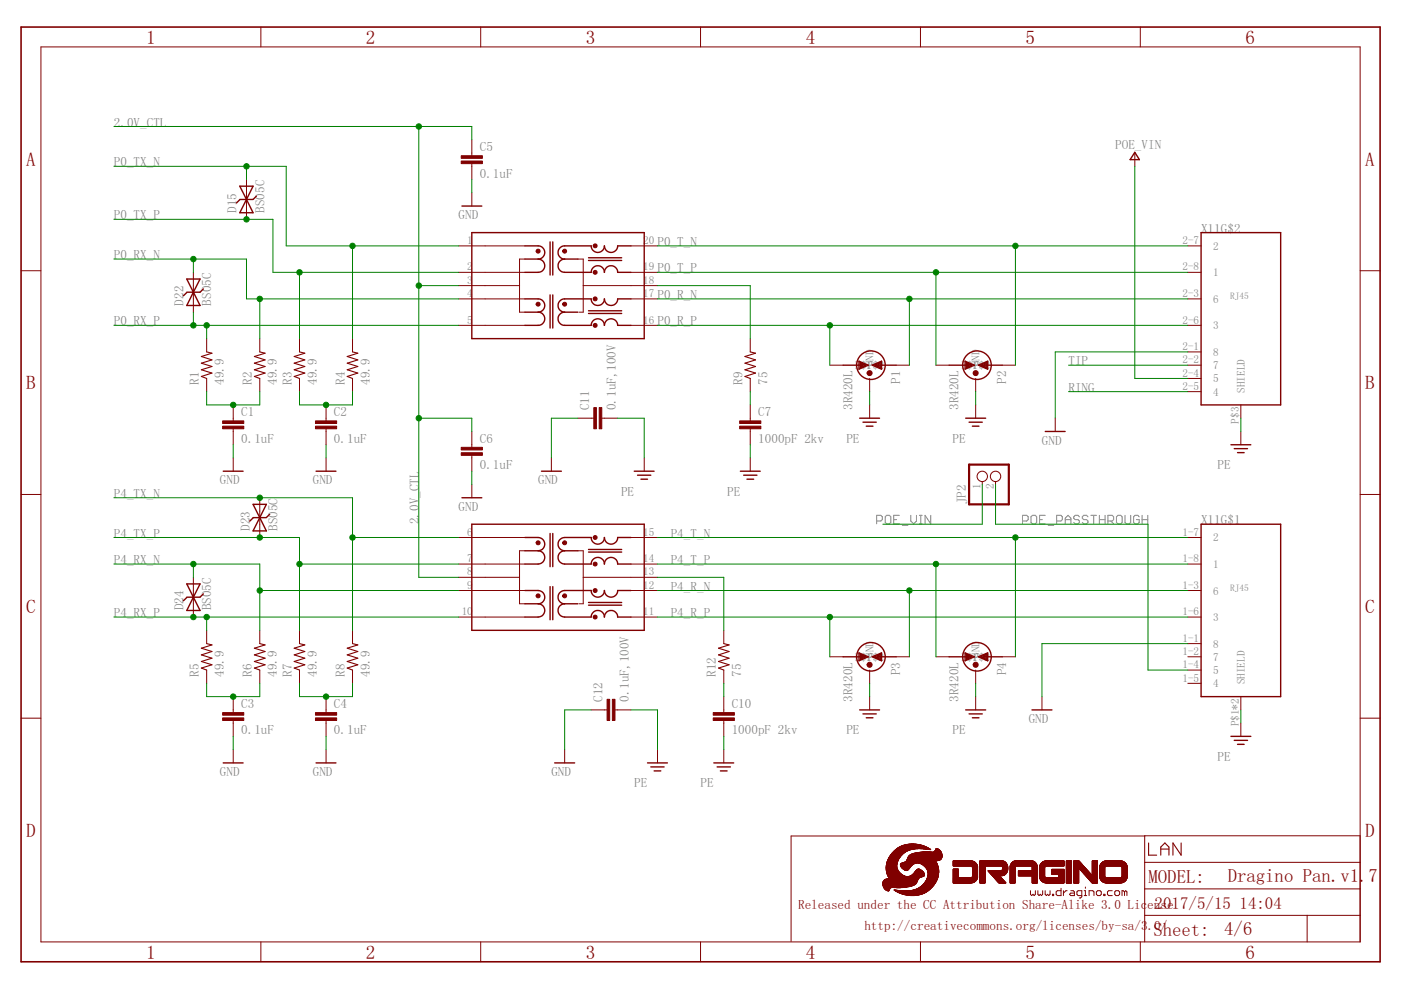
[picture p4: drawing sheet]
<svg xmlns="http://www.w3.org/2000/svg" width="297mm" height="210mm" viewBox="0 0 297 210" stroke-linecap="round" stroke-linejoin="round" font-family="sans-serif">
<defs><g id="words">
<g font-size="4.1" fill="#800000">
<text x="31" y="9.3">1</text>
<text x="77.6" y="9.3">2</text>
<text x="124.2" y="9.3">3</text>
<text x="170.8" y="9.3">4</text>
<text x="217.4" y="9.3">5</text>
<text x="264.1" y="9.3">6</text>
<text x="5.6" y="35.1">A</text>
<text x="289.5" y="35.1">A</text>
<text x="5.6" y="82.6">B</text>
<text x="289.5" y="82.6">B</text>
<text x="5.6" y="130">C</text>
<text x="289.5" y="130">C</text>
<text x="5.6" y="177.4">D</text>
<text x="289.5" y="177.4">D</text>
<text x="31" y="203.3">1</text>
<text x="77.6" y="203.3">2</text>
<text x="124.2" y="203.3">3</text>
<text x="170.8" y="203.3">4</text>
<text x="217.4" y="203.3">5</text>
<text x="264.1" y="203.3">6</text>
</g>
<g font-size="4" fill="#800000">
<text x="243.5" y="187.3">MODEL:</text>
<text x="260.3" y="187.1">Dragino Pan.v1.7</text>
<text x="244.5" y="198.4">Sheet:</text>
<text x="259.6" y="198.3">4/6</text>
</g>
<g font-size="3.6" fill="#800000">
<text x="244.8" y="192.7">2017/5/15</text>
<text x="262.8" y="192.7">14:04</text>
</g>
<g font-size="2.8" fill="#808080">
<text x="24.1" y="26.8">2.0V_CTL</text>
<text x="24.1" y="35.3">P0_TX_N</text>
<text x="101.7" y="32">C5</text>
<text x="236.4" y="31.6">POE_VIN</text>
<text x="101.7" y="37.6">0.1uF</text>
<text x="24.1" y="46.5">P0_TX_P</text>
<text x="50.1" y="45.1" transform="rotate(-90 50.1 45.1)">D15</text>
<text x="56" y="45.1" transform="rotate(-90 56 45.1)">BS05C</text>
<text x="97.2" y="46.5">GND</text>
<text x="139.4" y="52.1">P0_T_N</text>
<text x="254.6" y="49.3">X11G$2</text>
<text x="24.1" y="54.9">P0_RX_N</text>
<text x="139.4" y="57.7">P0_T_P</text>
<text x="38.9" y="64.8" transform="rotate(-90 38.9 64.8)">D22</text>
<text x="44.8" y="64.8" transform="rotate(-90 44.8 64.8)">BS05C</text>
<text x="139.4" y="63.4">P0_R_N</text>
<text x="24.1" y="69">P0_RX_P</text>
<text x="139.4" y="69">P0_R_P</text>
<text x="226.5" y="77.4">TIP</text>
<text x="42.2" y="81.6" transform="rotate(-90 42.2 81.6)">R1</text>
<text x="47.5" y="81.6" transform="rotate(-90 47.5 81.6)">49.9</text>
<text x="53.4" y="81.6" transform="rotate(-90 53.4 81.6)">R2</text>
<text x="58.7" y="81.6" transform="rotate(-90 58.7 81.6)">49.9</text>
<text x="61.8" y="81.6" transform="rotate(-90 61.8 81.6)">R3</text>
<text x="67.2" y="81.6" transform="rotate(-90 67.2 81.6)">49.9</text>
<text x="73.1" y="81.6" transform="rotate(-90 73.1 81.6)">R4</text>
<text x="78.4" y="81.6" transform="rotate(-90 78.4 81.6)">49.9</text>
<text x="157.4" y="81.6" transform="rotate(-90 157.4 81.6)">R9</text>
<text x="162.7" y="81.6" transform="rotate(-90 162.7 81.6)">75</text>
<text x="190.8" y="81.3" transform="rotate(-90 190.8 81.3)">P1</text>
<text x="213.3" y="81.3" transform="rotate(-90 213.3 81.3)">P2</text>
<text x="226.5" y="83">RING</text>
<text x="51.1" y="88.2">C1</text>
<text x="70.8" y="88.2">C2</text>
<text x="124.9" y="87" transform="rotate(-90 124.9 87)">C11</text>
<text x="130.5" y="87" transform="rotate(-90 130.5 87)">0.1uF,100V</text>
<text x="160.8" y="88.2">C7</text>
<text x="180.7" y="86.9" transform="rotate(-90 180.7 86.9)">3R420L</text>
<text x="203.2" y="86.9" transform="rotate(-90 203.2 86.9)">3R420L</text>
<text x="51.1" y="93.9">0.1uF</text>
<text x="70.8" y="93.9">0.1uF</text>
<text x="101.7" y="93.9">C6</text>
<text x="160.8" y="93.9">1000pF 2kv</text>
<text x="179.5" y="93.9">PE</text>
<text x="201.9" y="93.9">PE</text>
<text x="220.9" y="94.3">GND</text>
<text x="101.7" y="99.5">0.1uF</text>
<text x="258.2" y="99.5">PE</text>
<text x="24.1" y="105.5">P4_TX_N</text>
<text x="46.6" y="102.7">GND</text>
<text x="66.3" y="102.7">GND</text>
<text x="114.1" y="102.7">GND</text>
<text x="131.7" y="105.1">PE</text>
<text x="154.2" y="105.1">PE</text>
<text x="204.8" y="106.9" transform="rotate(-90 204.8 106.9)">JP2</text>
<text x="24.1" y="114">P4_TX_P</text>
<text x="53" y="112.6" transform="rotate(-90 53 112.6)">D23</text>
<text x="58.9" y="112.6" transform="rotate(-90 58.9 112.6)">BS05C</text>
<text x="88.8" y="111.2" transform="rotate(-90 88.8 111.2)">2.0V_CTL</text>
<text x="97.2" y="108.3">GND</text>
<text x="142.2" y="114">P4_T_N</text>
<text x="254.6" y="111.2">X11G$1</text>
<text x="24.1" y="119.6">P4_RX_N</text>
<text x="142.2" y="119.6">P4_T_P</text>
<text x="142.2" y="125.2">P4_R_N</text>
<text x="24.1" y="130.8">P4_RX_P</text>
<text x="38.9" y="129.4" transform="rotate(-90 38.9 129.4)">D24</text>
<text x="44.8" y="129.4" transform="rotate(-90 44.8 129.4)">BS05C</text>
<text x="142.2" y="130.8">P4_R_P</text>
<text x="42.2" y="143.5" transform="rotate(-90 42.2 143.5)">R5</text>
<text x="47.5" y="143.5" transform="rotate(-90 47.5 143.5)">49.9</text>
<text x="53.4" y="143.5" transform="rotate(-90 53.4 143.5)">R6</text>
<text x="58.7" y="143.5" transform="rotate(-90 58.7 143.5)">49.9</text>
<text x="61.8" y="143.5" transform="rotate(-90 61.8 143.5)">R7</text>
<text x="67.2" y="143.5" transform="rotate(-90 67.2 143.5)">49.9</text>
<text x="73.1" y="143.5" transform="rotate(-90 73.1 143.5)">R8</text>
<text x="78.4" y="143.5" transform="rotate(-90 78.4 143.5)">49.9</text>
<text x="151.8" y="143.5" transform="rotate(-90 151.8 143.5)">R12</text>
<text x="157.1" y="143.5" transform="rotate(-90 157.1 143.5)">75</text>
<text x="190.8" y="143.2" transform="rotate(-90 190.8 143.2)">P3</text>
<text x="213.3" y="143.2" transform="rotate(-90 213.3 143.2)">P4</text>
<text x="127.7" y="148.8" transform="rotate(-90 127.7 148.8)">C12</text>
<text x="133.4" y="148.8" transform="rotate(-90 133.4 148.8)">0.1uF,100V</text>
<text x="180.7" y="148.8" transform="rotate(-90 180.7 148.8)">3R420L</text>
<text x="203.2" y="148.8" transform="rotate(-90 203.2 148.8)">3R420L</text>
<text x="51.1" y="155.7">0.1uF</text>
<text x="51.1" y="150.1">C3</text>
<text x="70.8" y="155.7">0.1uF</text>
<text x="70.8" y="150.1">C4</text>
<text x="155.1" y="155.7">1000pF 2kv</text>
<text x="155.1" y="150.1">C10</text>
<text x="179.5" y="155.7">PE</text>
<text x="201.9" y="155.7">PE</text>
<text x="218.1" y="153.3">GND</text>
<text x="258.2" y="161.3">PE</text>
<text x="46.6" y="164.6">GND</text>
<text x="66.3" y="164.6">GND</text>
<text x="116.9" y="164.6">GND</text>
<text x="134.5" y="167">PE</text>
<text x="148.5" y="167">PE</text>
</g>
<g font-size="2.8" fill="#800000">
<text x="169.2" y="192.7">Released under the CC Attribution Share-Alike 3.0 Lic</text>
<text x="183.3" y="197.2">http://creativecommons.org/licenses/by-sa/3</text>
<text x="243.3" y="192.7">ense</text>
<text x="243.3" y="197.2">.0/</text>
</g>
<g font-size="2.4" fill="#808080">
<text x="99.1" y="51.7">1</text>
<text x="136.4" y="51.7">20</text>
<text x="250.7" y="51.7">2-7</text>
<text x="257.2" y="53">2</text>
<text x="99.1" y="57.4">2</text>
<text x="136.4" y="57.4">19</text>
<text x="250.7" y="57.4">2-8</text>
<text x="257.2" y="58.6">1</text>
<text x="99.1" y="60.2">3</text>
<text x="99.1" y="63">4</text>
<text x="136.4" y="60.2">18</text>
<text x="136.4" y="63">17</text>
<text x="250.7" y="63">2-3</text>
<text x="257.2" y="64.2">6</text>
<text x="99.1" y="68.6">5</text>
<text x="136.4" y="68.6">16</text>
<text x="250.7" y="68.6">2-6</text>
<text x="257.2" y="69.8">3</text>
<text x="185.2" y="77.6" transform="rotate(-90 185.2 77.6)">GND</text>
<text x="207.7" y="77.6" transform="rotate(-90 207.7 77.6)">GND</text>
<text x="250.7" y="77">2-2</text>
<text x="250.7" y="74.2">2-1</text>
<text x="257.2" y="75.5">8</text>
<text x="181.3" y="78.3">P$1P$2</text>
<text x="203.8" y="78.3">P$1P$2</text>
<text x="250.7" y="82.7">2-5</text>
<text x="250.7" y="79.8">2-4</text>
<text x="257.2" y="83.9">4</text>
<text x="257.2" y="81.1">5</text>
<text x="257.2" y="78.3">7</text>
<text x="263.9" y="83.3" transform="rotate(-90 263.9 83.3)">SHIELD</text>
<text x="262.7" y="89.8" transform="rotate(-90 262.7 89.8)">P$3</text>
<text x="207.9" y="103.7" transform="rotate(-90 207.9 103.7)">1</text>
<text x="210.7" y="103.7" transform="rotate(-90 210.7 103.7)">2</text>
<text x="99.1" y="113.6">6</text>
<text x="136.4" y="113.6">15</text>
<text x="250.7" y="113.6">1-7</text>
<text x="99.1" y="119.2">7</text>
<text x="136.4" y="119.2">14</text>
<text x="250.7" y="119.2">1-8</text>
<text x="257.2" y="114.8">2</text>
<text x="99.1" y="122">8</text>
<text x="99.1" y="124.8">9</text>
<text x="136.4" y="122">13</text>
<text x="136.4" y="124.8">12</text>
<text x="250.7" y="124.8">1-3</text>
<text x="257.2" y="120.4">1</text>
<text x="97.9" y="130.4">10</text>
<text x="136.4" y="130.4">11</text>
<text x="250.7" y="130.4">1-6</text>
<text x="257.2" y="131.7">3</text>
<text x="257.2" y="126.1">6</text>
<text x="250.7" y="136.1">1-1</text>
<text x="257.2" y="137.3">8</text>
<text x="181.3" y="140.1">P$1P$2</text>
<text x="185.2" y="139.5" transform="rotate(-90 185.2 139.5)">GND</text>
<text x="203.8" y="140.1">P$1P$2</text>
<text x="207.7" y="139.5" transform="rotate(-90 207.7 139.5)">GND</text>
<text x="250.7" y="141.7">1-4</text>
<text x="250.7" y="138.9">1-2</text>
<text x="257.2" y="142.9">5</text>
<text x="257.2" y="140.1">7</text>
<text x="250.7" y="144.5">1-5</text>
<text x="257.2" y="145.7">4</text>
<text x="263.9" y="145.1" transform="rotate(-90 263.9 145.1)">SHIELD</text>
<text x="262.7" y="154" transform="rotate(-90 262.7 154)">P$1*2</text>
</g>
<g font-size="2" fill="#808080">
<text x="260.8" y="63.4">RJ45</text>
<text x="260.8" y="125.2">RJ45</text>
</g>
</g></defs>
<g fill="none" stroke="#808080" stroke-width=".21">
<path d="M185.9 110.5h.9l.3-.3v-.6l-.3-.3h-.9v1.8M188 109.3h.6l.3 .3v1.2l-.3 .3h-.6l-.3-.3v-1.2zM189.5 110.2h.6M190.7 109.3h-1.2v1.8h1.2M191.3 111.4h1.2M193.1 109.3v1.2l.6 .6 .6-.6v-1.2M194.9 109.3h.6M194.9 111.1h.6M195.2 109.3v1.8M197.3 109.3v1.8l-1.2-1.8v1.8M216.8 110.5h.9l.3-.3v-.6l-.3-.3h-.9v1.8M218.9 109.3h.6l.3 .3v1.2l-.3 .3h-.6l-.3-.3v-1.2z"/>
<path d="M220.4 110.2h.6M221.6 109.3h-1.2v1.8h1.2M222.2 111.4h1.2M224 110.5h.9l.3-.3v-.6l-.3-.3h-.9v1.8M225.8 110.2h1.3M225.8 111.1v-1.2l.6-.6 .7 .6v1.2M228.9 109.6l-.3-.3h-.6l-.4 .3v.3l.4 .3h.6l.3 .3v.3l-.3 .3h-.6l-.4-.3M230.7 109.6l-.3-.3h-.6l-.3 .3v.3l.3 .3h.6l.3 .3v.3l-.3 .3h-.6l-.3-.3M231.3 109.3h1.2M231.9 109.3v1.8M233.1 110.2h1.2M233.1 109.3v1.8"/>
<path d="M234.3 109.3v1.8M234.9 110.5h.9l.3-.3v-.6l-.3-.3h-.9v1.8M235.5 110.5l.6 .6M237 109.3h.6l.3 .3v1.2l-.3 .3h-.6l-.3-.3v-1.2zM238.5 109.3v1.5l.3 .3h.6l.3-.3v-1.5M241.5 109.6l-.3-.3h-.6l-.3 .3v1.2l.3 .3h.6l.3-.3v-.6h-.6M242.1 110.2h1.3M242.1 109.3v1.8M243.4 109.3v1.8"/>
</g>
<g fill="none" stroke="#800000" stroke-width=".23">
<path d="M43.8 74.6l1.1 .3-2.2 .7 2.2 .7-2.2 .7 2.2 .7-2.2 .7 2.2 .7-2.2 .7 1.1 .4M55.1 74.6l1.1 .3-2.3 .7 2.3 .7-2.3 .7 2.3 .7-2.3 .7 2.3 .7-2.3 .7 1.2 .4M63.5 74.6l1.1 .3-2.2 .7 2.2 .7-2.2 .7 2.2 .7-2.2 .7 2.2 .7-2.2 .7 1.1 .4M74.7 74.6l1.2 .3-2.3 .7 2.3 .7-2.3 .7 2.3 .7-2.3 .7 2.3 .7-2.3 .7 1.1 .4M159.1 74.6l1.1 .3-2.3 .7 2.3 .7-2.3 .7 2.3 .7-2.3 .7 2.3 .7-2.3 .7 1.2 .4M43.8 136.5l1.1 .2-2.2 .7 2.2 .7-2.2 .8 2.2 .7-2.2 .7 2.2 .6-2.2 .7 1.1 .5M55.1 136.5l1.1 .2-2.3 .7 2.3 .7-2.3 .8 2.3 .7-2.3 .7 2.3 .6-2.3 .7 1.2 .5M63.5 136.5l1.1 .2-2.2 .7 2.2 .7-2.2 .8 2.2 .7-2.2 .7 2.2 .6-2.2 .7 1.1 .5M74.7 136.5l1.2 .2-2.3 .7 2.3 .7-2.3 .8 2.3 .7-2.3 .7 2.3 .6-2.3 .7 1.1 .5M153.5 136.5l1.1 .2-2.3 .7 2.3 .7-2.3 .8 2.3 .7-2.3 .7 2.3 .6-2.3 .7 1.2 .5M243.5 178.7v2.6h1.7M250.4 178.7v2.6l-1.7-2.6v2.6"/>
<path d="M246.1 181.3v-1.7l.9-.9 .8 .9v1.7M246.1 180h1.7"/>
</g>
<g fill="none" stroke="#800000" stroke-width=".21">
<path d="M8.7 9.9h279.7v189.8h-279.7zM55.3 5.7v4.2M101.9 5.7v4.2M148.5 5.7v4.2M195.2 5.7v4.2M241.8 5.7v4.2M52.3 38.1v8.4M100 29.6v3.4M100 34.7v3.4M240.6 32.4v2.9M4.5 57.4h4.2M41 57.7v8.5"/>
<path d="M97.2 52.1h14.1M97.2 57.7h14.1M100 40.9v2.8M111.3 54.9h-1.1v11.3h1.1M122.5 54.9h1.2v11.3h-.9M133.8 52.1h5.6M133.8 57.7h5.6M251.8 52.1h2.9M251.8 57.7h2.9M288.4 57.4h4.2M43.8 71.8v2.8M55.1 71.8v2.8"/>
<path d="M63.5 71.8v2.8M74.7 71.8v2.8M97.2 60.6h13M97.2 63.4h14.1M97.2 69h14.1M123.7 60.6h15.7M133.8 63.4h5.6M133.8 69h5.6M159.1 71.8v2.8M175.9 77.4h2.9M190 77.4h2.8M198.4 77.4h2.8"/>
<path d="M212.5 77.4h2.8M251.8 63.4h2.9M251.8 69h2.9M251.8 77.4h2.9M251.8 74.6h2.9M43.8 80.2v2.8M49.4 85.9v3.3M49.4 90.9v3.4M49.4 97.1v2.8M55.1 80.2v2.8M63.5 80.2v2.8M69.1 85.9v3.3"/>
<path d="M69.1 90.9v3.4M69.1 97.1v2.8M74.7 80.2v2.8M100 91.5v3.3M100 96.5v3.4M116.9 97.1v2.8M122.5 88.7h3.4M127.6 88.7h3.4M136.6 97.1v2.8M159.1 80.2v2.8M159.1 85.9v3.3M159.1 90.9v3.4"/>
<path d="M159.1 97.1v2.8M184.4 80.2v2.8M184.4 85.9v2.8M206.9 80.2v2.8M206.9 85.9v2.8M223.7 88.7v2.8M251.8 83h2.9M251.8 80.2h2.9M263.1 85.9v2.8M263.1 91.5v2.8M4.5 104.8h4.2M55.1 105.5v8.5"/>
<path d="M97.2 114h14.1M97.2 119.6h14.1M100 102.7v2.8M111.3 116.8h-1.1v11.2h1.1M122.5 116.8h1.2v11.2h-.9M133.8 114h5.6M133.8 119.6h5.6M208.3 102.1v.6M211.1 102.1v.6M251.8 114h2.9M251.8 119.6h2.9M288.4 104.8h4.2"/>
<path d="M41 122.4v8.4M43.8 133.6v2.9M55.1 133.6v2.9M63.5 133.6v2.9M74.7 133.6v2.9M97.2 122.4h13M97.2 125.2h14.1M97.2 130.8h14.1M123.7 122.4h15.7M133.8 125.2h5.6M133.8 130.8h5.6M153.5 133.6v2.9"/>
<path d="M175.9 139.3h2.9M190 139.3h2.8M198.4 139.3h2.8M212.5 139.3h2.8M251.8 125.2h2.9M251.8 130.8h2.9M251.8 139.3h2.9M251.8 136.5h2.9M4.5 152.3h4.2M43.8 142.1v2.8M49.4 147.7v3.4M49.4 152.8v3.3"/>
<path d="M49.4 158.9v2.9M55.1 142.1v2.8M63.5 142.1v2.8M69.1 147.7v3.4M69.1 152.8v3.3M69.1 158.9v2.9M74.7 142.1v2.8M119.7 158.9v2.9M125.3 150.5h3.4M130.4 150.5h3.4M139.4 158.9v2.9M153.5 142.1v2.8"/>
<path d="M153.5 147.7v3.4M153.5 152.8v3.3M153.5 158.9v2.9M184.4 142.1v2.8M184.4 147.7v2.8M206.9 142.1v2.8M206.9 147.7v2.8M220.9 147.7v2.8M251.8 144.9h2.9M251.8 142.1h2.9M263.1 147.7v2.8M263.1 153.3v2.8"/>
<path d="M288.4 152.3h4.2M242.7 177.2h-75v22.4M288.4 177.2h-45.7v22.5M55.3 199.7v4.2M101.9 199.7v4.2M148.5 199.7v4.2M195.2 199.7v4.2M218.5 188.8v.8l.2 .3 .3-.3 .3 .3 .2-.3v-.8M220 188.8v.8l.3 .3 .3-.3 .2 .3 .3-.3v-.8M221.6 188.8v.8l.2 .3 .3-.3 .3 .3 .2-.3v-.8M223.1 189.6h.3v.3h-.3zM225 188.3v1.6h-.8l-.3-.3v-.5l.3-.3h.8"/>
<path d="M225.5 188.8v1.1M226.3 188.8h-.3l-.5 .6M227 188.8h.5l.3 .3v.8h-.8l-.2-.3 .2-.2h.8M229.4 189.9h-.8l-.3-.3v-.5l.3-.3h.8v1.3l-.3 .3h-.3M229.9 189.9h.5M229.9 188.8h.2v1.1M230.1 188.1v.2M230.9 189.9v-1.1h.8l.2 .3v.8M232.5 189.1l.2-.3h.5l.3 .3v.5l-.3 .3h-.5l-.2-.3zM234 189.6h.3v.3h-.3zM235.8 188.8h-.7l-.3 .3v.5l.3 .3h.7M236.3 189.1l.3-.3h.5l.3 .3v.5l-.3 .3h-.5l-.3-.3z"/>
<path d="M238.4 189.1l-.3-.3h-.2v1.1M238.4 189.1v.8M238.4 189.1l.3-.3 .2 .3v.8M241.8 199.7v4.2M242.7 194.1h45.7M242.7 188.5h45.7M242.7 182.8h45.7M277.1 194.1v5.6"/>
<circle cx="208.3" cy="101" r="1.1"/>
<circle cx="211.1" cy="101" r="1.1"/>
</g>
<path d="M4.5 5.7h288.1v198.2h-288.1z" fill="none" stroke="#800000" stroke-width=".34"/>
<g fill="#800000" stroke="#800000" stroke-width=".21">
<path d="M193 189.8l.9 .1z"/>
<path d="M192.7 189.8l1.5 .1z"/>
<path d="M192.5 189.8h1.9z"/>
<path d="M192.3 189.8h2.3z"/>
<path d="M192.1 189.7l2.7 .1z"/>
<path d="M192 189.7h2.9z"/>
<path d="M191.8 189.7h3.2z"/>
<path d="M191.7 189.7h3.4z"/>
<path d="M191.6 189.6l3.6 .1z"/>
<path d="M191.5 189.6h3.8z"/>
<path d="M191.4 189.6h4z"/>
<path d="M191.3 189.5l4.2 .1z"/>
<path d="M191.2 189.5h4.4z"/>
<path d="M191.1 189.4l4.6 .1z"/>
<path d="M191 189.4l4.8 .1z"/>
<path d="M190.9 189.4h5z"/>
<path d="M190.8 189.4h5.1z"/>
<path d="M190.8 189.3l5.2 .1z"/>
<path d="M190.7 189.3l5.3 .1z"/>
<path d="M190.6 189.3h5.5z"/>
<path d="M190.5 189.2l5.7 .1z"/>
<path d="M190.5 189.2h5.8z"/>
<path d="M190.4 189.2h5.9z"/>
<path d="M190.4 189.1l5.9 .1z"/>
<path d="M190.3 189.1h6.1z"/>
<path d="M190.2 189.1h6.2z"/>
<path d="M190.2 189.1h6.3z"/>
<path d="M190.1 189l6.4 .1z"/>
<path d="M190.1 189h6.5z"/>
<path d="M190 189h6.6z"/>
<path d="M190 188.9l6.6 .1z"/>
<path d="M189.9 188.9l6.8 .1z"/>
<path d="M189.9 188.9h6.8z"/>
<path d="M188.2 188.8l.2 .1z"/>
<path d="M189.8 188.8l1.8 .1z"/>
<path d="M192.5 188.8l4.3 .1z"/>
<path d="M189.8 188.8l1.3 .1z"/>
<path d="M192.8 188.8l4 .1z"/>
<path d="M188.1 188.8h.3z"/>
<path d="M189.8 188.8h1z"/>
<path d="M193.1 188.8h3.7z"/>
<path d="M188 188.8h.5z"/>
<path d="M189.7 188.8h.8z"/>
<path d="M193.3 188.8h3.6z"/>
<path d="M188 188.7l.5 .1z"/>
<path d="M189.7 188.7l.6 .1z"/>
<path d="M193.4 188.7l3.5 .1z"/>
<path d="M187.9 188.7l.6 .1z"/>
<path d="M189.6 188.7l.4 .1z"/>
<path d="M193.5 188.7l3.4 .1z"/>
<path d="M187.9 188.7h.6z"/>
<path d="M189.6 188.7h.2z"/>
<path d="M193.7 188.7h3.3z"/>
<path d="M187.8 188.7h.7z"/>
<path d="M189.5 188.7h.2z"/>
<path d="M193.8 188.7h3.2z"/>
<path d="M187.8 188.6l.8 .1z"/>
<path d="M193.9 188.6l3.1 .1z"/>
<path d="M187.7 188.6l.9 .1z"/>
<path d="M194 188.6l3.1 .1z"/>
<path d="M187.7 188.6h.9z"/>
<path d="M194.1 188.6h3z"/>
<path d="M187.6 188.5l1 .1z"/>
<path d="M194.2 188.5l3 .1z"/>
<path d="M187.6 188.5h1z"/>
<path d="M194.3 188.5h2.9z"/>
<path d="M194.4 188.5h2.8z"/>
<path d="M187.6 188.4l1.1 .1z"/>
<path d="M194.4 188.4l2.9 .1z"/>
<path d="M187.6 188.4h1.1z"/>
<path d="M194.5 188.4h2.8z"/>
<path d="M187.5 188.4h1.2z"/>
<path d="M194.6 188.4h2.7z"/>
<path d="M187.5 188.3l1.2 .1z"/>
<path d="M194.6 188.3l2.8 .1z"/>
<path d="M187.5 188.3h1.3z"/>
<path d="M194.7 188.3h2.7z"/>
<path d="M194.8 188.3h2.6z"/>
<path d="M187.5 188.2l1.3 .1z"/>
<path d="M194.8 188.2l2.6 .1z"/>
<path d="M187.4 188.2l1.5 .1z"/>
<path d="M194.9 188.2l2.6 .1z"/>
<path d="M187.4 188.2h1.5z"/>
<path d="M190.1 188.2h.8z"/>
<path d="M194.9 188.2h2.6z"/>
<path d="M187.4 188.2h1.6z"/>
<path d="M189.6 188.2h1.7z"/>
<path d="M195 188.2h2.5z"/>
<path d="M187.4 188.1l1.7 .1z"/>
<path d="M189.3 188.1l2.3 .1z"/>
<path d="M195 188.1l2.6 .1z"/>
<path d="M187.4 188.1l4.5 .1z"/>
<path d="M195.1 188.1l2.5 .1z"/>
<path d="M187.3 188.1h4.7z"/>
<path d="M195.1 188.1h2.5z"/>
<path d="M187.3 188l4.9 .1z"/>
<path d="M195.1 188l2.6 .1z"/>
<path d="M187.3 188l5.1 .1z"/>
<path d="M195.2 188l2.5 .1z"/>
<path d="M187.3 188h5.3z"/>
<path d="M195.2 188h2.5z"/>
<path d="M187.3 188h5.4z"/>
<path d="M187.3 187.9l5.6 .1z"/>
<path d="M195.3 187.9l2.4 .1z"/>
<path d="M187.3 187.9h5.7z"/>
<path d="M195.3 187.9h2.5z"/>
<path d="M187.3 187.9h5.8z"/>
<path d="M187.3 187.9h5.9z"/>
<path d="M195.4 187.9h2.4z"/>
<path d="M187.3 187.8l6 .1z"/>
<path d="M195.4 187.8l2.5 .1z"/>
<path d="M187.3 187.8h6.1z"/>
<path d="M195.4 187.8h2.4z"/>
<path d="M187.2 187.8h6.3z"/>
<path d="M195.5 187.8h2.4z"/>
<path d="M187.2 187.7l6.4 .1z"/>
<path d="M195.5 187.7l2.4 .1z"/>
<path d="M187.2 187.7h6.4z"/>
<path d="M195.6 187.7h2.3z"/>
<path d="M187.2 187.7h6.5z"/>
<path d="M195.6 187.7h2.4z"/>
<path d="M187.2 187.6l6.6 .1z"/>
<path d="M195.6 187.6l2.4 .1z"/>
<path d="M187.2 187.6h6.6z"/>
<path d="M195.7 187.6h2.3z"/>
<path d="M187.2 187.6h6.7z"/>
<path d="M195.7 187.6h2.4z"/>
<path d="M187.2 187.5l6.8 .1z"/>
<path d="M195.7 187.5l2.4 .1z"/>
<path d="M187.2 187.5h6.8z"/>
<path d="M195.8 187.5h2.3z"/>
<path d="M187.2 187.5h6.9z"/>
<path d="M187.2 187.4l6.9 .1z"/>
<path d="M195.8 187.4l2.3 .1z"/>
<path d="M187.2 187.4h6.9z"/>
<path d="M195.8 187.4h2.4z"/>
<path d="M187.2 187.4h7z"/>
<path d="M195.9 187.4h2.3z"/>
<path d="M187.2 187.3l7 .1z"/>
<path d="M195.9 187.3l2.3 .1z"/>
<path d="M187.2 187.3h7z"/>
<path d="M195.9 187.3h2.3z"/>
<path d="M196 187.3h2.2z"/>
<path d="M187.2 187.2l7.1 .1z"/>
<path d="M196 187.2l2.3 .1z"/>
<path d="M187.2 187.2h7.1z"/>
<path d="M196 187.2h2.3z"/>
<path d="M202.1 187.2h3.7z"/>
<path d="M207.8 187.2h1.1z"/>
<path d="M211.8 187.2h1.5z"/>
<path d="M214.2 187.2h1z"/>
<path d="M218.8 187.2h1.1z"/>
<path d="M221.9 187.2h3.7z"/>
<path d="M226.1 187.2h1.1z"/>
<path d="M227.6 187.2h1.1z"/>
<path d="M231.5 187.2h1.2z"/>
<path d="M234.6 187.2h3z"/>
<path d="M202.1 187.2h4z"/>
<path d="M221.6 187.2h4z"/>
<path d="M234.3 187.2h3.5z"/>
<path d="M187.2 187.1l7.2 .1z"/>
<path d="M196 187.1l2.3 .1z"/>
<path d="M202.1 187.1l4.1 .1z"/>
<path d="M207.8 187.1l1.1 .1z"/>
<path d="M211.7 187.1l1.6 .1z"/>
<path d="M214.2 187.1l1 .1z"/>
<path d="M218.8 187.1l1.1 .1z"/>
<path d="M221.5 187.1l4.1 .1z"/>
<path d="M226.1 187.1l1.1 .1z"/>
<path d="M227.6 187.1l1.1 .1z"/>
<path d="M231.5 187.1l1.2 .1z"/>
<path d="M234.2 187.1l3.7 .1z"/>
<path d="M196.1 187.1l2.2 .1z"/>
<path d="M202.1 187.1l4.2 .1z"/>
<path d="M211.7 187.1l1.5 .1z"/>
<path d="M221.4 187.1l4.2 .1z"/>
<path d="M234.1 187.1l3.9 .1z"/>
<path d="M187.2 187.1h7.2z"/>
<path d="M196.1 187.1h2.3z"/>
<path d="M202.1 187.1h4.3z"/>
<path d="M207.8 187.1h1.1z"/>
<path d="M211.7 187.1h1.5z"/>
<path d="M214.2 187.1h1z"/>
<path d="M218.8 187.1h1.1z"/>
<path d="M221.3 187.1h4.3z"/>
<path d="M226.1 187.1h1.1z"/>
<path d="M227.6 187.1h1.1z"/>
<path d="M231.5 187.1h1.2z"/>
<path d="M234.1 187.1h4z"/>
<path d="M187.2 187l7.2 .1z"/>
<path d="M196.1 187l2.3 .1z"/>
<path d="M202.1 187l4.3 .1z"/>
<path d="M207.8 187l1.1 .1z"/>
<path d="M211.6 187l1.6 .1z"/>
<path d="M214.2 187l1 .1z"/>
<path d="M218.8 187l1.1 .1z"/>
<path d="M221.3 187l4.3 .1z"/>
<path d="M226.1 187l1.1 .1z"/>
<path d="M227.6 187l1.1 .1z"/>
<path d="M231.5 187l1.2 .1z"/>
<path d="M234 187l4.1 .1z"/>
<path d="M202.1 187l4.4 .1z"/>
<path d="M211.6 187l1.5 .1z"/>
<path d="M221.2 187l4.4 .1z"/>
<path d="M231.4 187l1.3 .1z"/>
<path d="M234 187l4.2 .1z"/>
<path d="M187.2 187h7.2z"/>
<path d="M196.1 187h2.3z"/>
<path d="M202.1 187h4.4z"/>
<path d="M207.8 187h1.1z"/>
<path d="M211.6 187h1.5z"/>
<path d="M214.2 187h1z"/>
<path d="M218.8 187h1.1z"/>
<path d="M221.1 187h4.5z"/>
<path d="M226.1 187h1.1z"/>
<path d="M227.6 187h1.1z"/>
<path d="M231.4 187h1.3z"/>
<path d="M233.9 187h4.4z"/>
<path d="M196.2 187h2.2z"/>
<path d="M202.1 187h4.5z"/>
<path d="M233.8 187h4.5z"/>
<path d="M187.2 186.9l7.2 .1z"/>
<path d="M196.2 186.9l2.2 .1z"/>
<path d="M202.1 186.9l4.5 .1z"/>
<path d="M207.8 186.9l1.1 .1z"/>
<path d="M211.6 186.9l1.5 .1z"/>
<path d="M214.2 186.9l1 .1z"/>
<path d="M218.8 186.9l1.1 .1z"/>
<path d="M221.1 186.9l4.5 .1z"/>
<path d="M226.1 186.9l1.1 .1z"/>
<path d="M227.6 186.9l1.1 .1z"/>
<path d="M231.3 186.9l1.4 .1z"/>
<path d="M233.8 186.9l4.5 .1z"/>
<path d="M187.3 186.9l7.1 .1z"/>
<path d="M202.1 186.9l4.6 .1z"/>
<path d="M211.5 186.9l1.5 .1z"/>
<path d="M221 186.9l4.6 .1z"/>
<path d="M233.7 186.9l4.7 .1z"/>
<path d="M187.3 186.9h7.1z"/>
<path d="M196.2 186.9h2.3z"/>
<path d="M202.1 186.9h4.6z"/>
<path d="M207.8 186.9h1.1z"/>
<path d="M211.5 186.9h1.5z"/>
<path d="M214.2 186.9h1z"/>
<path d="M218.8 186.9h1.1z"/>
<path d="M221 186.9h4.6z"/>
<path d="M226.1 186.9h1.1z"/>
<path d="M227.6 186.9h1.1z"/>
<path d="M231.3 186.9h1.4z"/>
<path d="M233.7 186.9h4.7z"/>
<path d="M187.3 186.9h7.2z"/>
<path d="M196.3 186.9h2.2z"/>
<path d="M233.7 186.9h4.8z"/>
<path d="M187.3 186.8l7.1 .1z"/>
<path d="M196.3 186.8l2.2 .1z"/>
<path d="M202.1 186.8l4.7 .1z"/>
<path d="M207.8 186.8l1.1 .1z"/>
<path d="M211.5 186.8l1.5 .1z"/>
<path d="M214.2 186.8l1 .1z"/>
<path d="M218.8 186.8l1.1 .1z"/>
<path d="M220.9 186.8l4.7 .1z"/>
<path d="M226.1 186.8l1.1 .1z"/>
<path d="M227.6 186.8l1.1 .1z"/>
<path d="M231.2 186.8l1.5 .1z"/>
<path d="M233.6 186.8l4.9 .1z"/>
<path d="M187.3 186.8l7.2 .1z"/>
<path d="M211.4 186.8l1.6 .1z"/>
<path d="M187.3 186.8h7.2z"/>
<path d="M196.3 186.8h2.2z"/>
<path d="M202.1 186.8h4.7z"/>
<path d="M207.8 186.8h1.1z"/>
<path d="M211.4 186.8h1.5z"/>
<path d="M214.2 186.8h1z"/>
<path d="M218.8 186.8h1.1z"/>
<path d="M220.9 186.8h4.7z"/>
<path d="M226.1 186.8h1.1z"/>
<path d="M227.6 186.8h1.1z"/>
<path d="M231.2 186.8h1.5z"/>
<path d="M233.6 186.8h5z"/>
<path d="M202.1 186.8h4.8z"/>
<path d="M220.8 186.8h4.8z"/>
<path d="M187.3 186.7l7.2 .1z"/>
<path d="M196.3 186.7l2.2 .1z"/>
<path d="M202.1 186.7l4.8 .1z"/>
<path d="M207.8 186.7l1.1 .1z"/>
<path d="M211.4 186.7l1.5 .1z"/>
<path d="M214.2 186.7l1 .1z"/>
<path d="M218.8 186.7l1.1 .1z"/>
<path d="M220.8 186.7l4.8 .1z"/>
<path d="M226.1 186.7l1.1 .1z"/>
<path d="M227.6 186.7l1.1 .1z"/>
<path d="M231.1 186.7l1.6 .1z"/>
<path d="M233.5 186.7l5.1 .1z"/>
<path d="M187.4 186.7h7.1z"/>
<path d="M196.3 186.7h2.3z"/>
<path d="M202.1 186.7h4.8z"/>
<path d="M207.8 186.7h1.1z"/>
<path d="M211.3 186.7h1.5z"/>
<path d="M214.2 186.7h1z"/>
<path d="M218.8 186.7h1.1z"/>
<path d="M220.8 186.7h4.8z"/>
<path d="M226.1 186.7h1.1z"/>
<path d="M227.6 186.7h1.1z"/>
<path d="M231.1 186.7h1.6z"/>
<path d="M233.5 186.7h5.2z"/>
<path d="M196.4 186.7h2.2z"/>
<path d="M202.1 186.7h4.9z"/>
<path d="M220.7 186.7h4.9z"/>
<path d="M187.4 186.6l7.1 .1z"/>
<path d="M196.4 186.6l2.2 .1z"/>
<path d="M202.1 186.6l4.9 .1z"/>
<path d="M207.8 186.6l1.1 .1z"/>
<path d="M211.3 186.6l1.5 .1z"/>
<path d="M214.2 186.6l1 .1z"/>
<path d="M218.8 186.6l1.1 .1z"/>
<path d="M220.7 186.6l4.9 .1z"/>
<path d="M226.1 186.6l1.1 .1z"/>
<path d="M227.6 186.6l1.1 .1z"/>
<path d="M231.1 186.6l1.6 .1z"/>
<path d="M233.5 186.6l5.2 .1z"/>
<path d="M187.5 186.6h7.1z"/>
<path d="M196.4 186.6h2.2z"/>
<path d="M202.1 186.6h4.9z"/>
<path d="M207.8 186.6h1.1z"/>
<path d="M211.3 186.6h1.4z"/>
<path d="M214.2 186.6h1z"/>
<path d="M218.8 186.6h1.1z"/>
<path d="M220.7 186.6h4.9z"/>
<path d="M226.1 186.6h1.1z"/>
<path d="M227.6 186.6h1.1z"/>
<path d="M231 186.6h1.7z"/>
<path d="M233.4 186.6h5.3z"/>
<path d="M211.2 186.6h1.5z"/>
<path d="M202.1 186.6h5z"/>
<path d="M220.6 186.6h5z"/>
<path d="M233.4 186.6h5.4z"/>
<path d="M187.5 186.5l7.1 .1z"/>
<path d="M196.4 186.5l2.2 .1z"/>
<path d="M202.1 186.5l5 .1z"/>
<path d="M207.8 186.5l1.1 .1z"/>
<path d="M211.2 186.5l1.5 .1z"/>
<path d="M214.2 186.5l1 .1z"/>
<path d="M218.8 186.5l1.1 .1z"/>
<path d="M220.6 186.5l5 .1z"/>
<path d="M226.1 186.5l1.1 .1z"/>
<path d="M227.6 186.5l1.1 .1z"/>
<path d="M230.9 186.5l1.8 .1z"/>
<path d="M233.4 186.5l5.4 .1z"/>
<path d="M187.6 186.5h7z"/>
<path d="M196.4 186.5h2.2z"/>
<path d="M202.1 186.5h5z"/>
<path d="M207.8 186.5h1.1z"/>
<path d="M211.1 186.5h1.6z"/>
<path d="M214.2 186.5h1z"/>
<path d="M218.8 186.5h1.1z"/>
<path d="M220.6 186.5h5z"/>
<path d="M226.1 186.5h1.1z"/>
<path d="M227.6 186.5h1.1z"/>
<path d="M230.9 186.5h1.8z"/>
<path d="M233.4 186.5h5.4z"/>
<path d="M196.5 186.5h2.2z"/>
<path d="M211.2 186.5h1.4z"/>
<path d="M233.3 186.5h5.5z"/>
<path d="M187.7 186.4l6.9 .1z"/>
<path d="M196.5 186.4l2.2 .1z"/>
<path d="M202.1 186.4l5 .1z"/>
<path d="M207.8 186.4l1.1 .1z"/>
<path d="M211.1 186.4l1.5 .1z"/>
<path d="M214.2 186.4l1 .1z"/>
<path d="M218.8 186.4l1.1 .1z"/>
<path d="M220.6 186.4l5 .1z"/>
<path d="M226.1 186.4l1.1 .1z"/>
<path d="M227.6 186.4l1.1 .1z"/>
<path d="M230.9 186.4l1.8 .1z"/>
<path d="M233.3 186.4l5.5 .1z"/>
<path d="M187.9 186.4h6.8z"/>
<path d="M196.5 186.4h2.2z"/>
<path d="M202.1 186.4h5z"/>
<path d="M207.8 186.4h1.1z"/>
<path d="M211.1 186.4h1.5z"/>
<path d="M214.2 186.4h1z"/>
<path d="M218.8 186.4h1.1z"/>
<path d="M220.6 186.4h5z"/>
<path d="M226.1 186.4h1.1z"/>
<path d="M227.6 186.4h1.1z"/>
<path d="M230.8 186.4h1.9z"/>
<path d="M233.3 186.4h5.5z"/>
<path d="M188 186.4h6.7z"/>
<path d="M202.1 186.4h5.1z"/>
<path d="M211 186.4h1.5z"/>
<path d="M220.5 186.4h5.1z"/>
<path d="M233.3 186.4h5.6z"/>
<path d="M188.6 186.3l6.1 .1z"/>
<path d="M196.5 186.3l2.2 .1z"/>
<path d="M202.1 186.3l5.1 .1z"/>
<path d="M207.8 186.3l1.1 .1z"/>
<path d="M211 186.3l1.5 .1z"/>
<path d="M214.2 186.3l1 .1z"/>
<path d="M218.8 186.3l1.1 .1z"/>
<path d="M220.5 186.3l5.1 .1z"/>
<path d="M226.1 186.3l1.1 .1z"/>
<path d="M227.6 186.3l1.1 .1z"/>
<path d="M230.8 186.3l1.9 .1z"/>
<path d="M233.3 186.3l5.6 .1z"/>
<path d="M188.6 186.3h6.2z"/>
<path d="M196.6 186.3h2.2z"/>
<path d="M202.1 186.3h5.1z"/>
<path d="M207.8 186.3h1.1z"/>
<path d="M210.9 186.3h1.6z"/>
<path d="M214.2 186.3h1z"/>
<path d="M218.8 186.3h1.1z"/>
<path d="M220.5 186.3h5.1z"/>
<path d="M226.1 186.3h1.1z"/>
<path d="M227.6 186.3h1.1z"/>
<path d="M230.7 186.3h2z"/>
<path d="M233.3 186.3h5.6z"/>
<path d="M188.6 186.2l6.2 .1z"/>
<path d="M196.6 186.2l2.2 .1z"/>
<path d="M202.1 186.2l5.1 .1z"/>
<path d="M207.8 186.2l1.1 .1z"/>
<path d="M210.9 186.2l1.5 .1z"/>
<path d="M214.2 186.2l1 .1z"/>
<path d="M218.8 186.2l1.1 .1z"/>
<path d="M220.5 186.2l5.1 .1z"/>
<path d="M226.1 186.2l1.1 .1z"/>
<path d="M227.6 186.2l1.1 .1z"/>
<path d="M230.7 186.2l2 .1z"/>
<path d="M233.3 186.2l5.6 .1z"/>
<path d="M233.2 186.2l5.7 .1z"/>
<path d="M188.5 186.2h6.3z"/>
<path d="M196.6 186.2h2.2z"/>
<path d="M202.1 186.2h5.1z"/>
<path d="M207.8 186.2h1.1z"/>
<path d="M210.9 186.2h1.5z"/>
<path d="M214.2 186.2h1z"/>
<path d="M218.8 186.2h1.1z"/>
<path d="M220.5 186.2h5.1z"/>
<path d="M226.1 186.2h1.1z"/>
<path d="M227.6 186.2h1.1z"/>
<path d="M230.7 186.2h2z"/>
<path d="M233.2 186.2h5.7z"/>
<path d="M210.9 186.2h1.4z"/>
<path d="M230.6 186.2h2.1z"/>
<path d="M233.2 186.2h5.8z"/>
<path d="M188.5 186.1l6.4 .1z"/>
<path d="M196.6 186.1l2.2 .1z"/>
<path d="M202.1 186.1l5.1 .1z"/>
<path d="M207.8 186.1l1.1 .1z"/>
<path d="M210.8 186.1l1.5 .1z"/>
<path d="M214.2 186.1l1 .1z"/>
<path d="M218.8 186.1l1.1 .1z"/>
<path d="M220.5 186.1l5.1 .1z"/>
<path d="M226.1 186.1l1.1 .1z"/>
<path d="M227.6 186.1l1.1 .1z"/>
<path d="M230.6 186.1l2.1 .1z"/>
<path d="M233.2 186.1l5.8 .1z"/>
<path d="M188.5 186.1h6.4z"/>
<path d="M196.6 186.1h2.2z"/>
<path d="M202.1 186.1h1.1z"/>
<path d="M205.8 186.1h1.4z"/>
<path d="M207.8 186.1h1.1z"/>
<path d="M210.8 186.1h1.5z"/>
<path d="M214.2 186.1h1z"/>
<path d="M218.8 186.1h1.1z"/>
<path d="M220.5 186.1h1.3z"/>
<path d="M224.5 186.1h1.1z"/>
<path d="M226.1 186.1h1.1z"/>
<path d="M227.6 186.1h1.1z"/>
<path d="M230.6 186.1h2.1z"/>
<path d="M233.2 186.1h1.4z"/>
<path d="M237.6 186.1h1.4z"/>
<path d="M206 186.1h1.2z"/>
<path d="M220.5 186.1h1.2z"/>
<path d="M233.2 186.1h1.3z"/>
<path d="M237.7 186.1h1.3z"/>
<path d="M188.4 186.1h6.6z"/>
<path d="M210.8 186.1h1.4z"/>
<path d="M220.4 186.1h1.3z"/>
<path d="M230.5 186.1h2.2z"/>
<path d="M233.2 186.1h1.2z"/>
<path d="M188.4 186l6.7 .1z"/>
<path d="M196.6 186l2.2 .1z"/>
<path d="M202.1 186l1.1 .1z"/>
<path d="M206.1 186l1.2 .1z"/>
<path d="M207.8 186l1.1 .1z"/>
<path d="M210.7 186l1.5 .1z"/>
<path d="M214.2 186l1 .1z"/>
<path d="M218.8 186l1.1 .1z"/>
<path d="M220.4 186l1.2 .1z"/>
<path d="M224.5 186l1.1 .1z"/>
<path d="M226.1 186l1.1 .1z"/>
<path d="M227.6 186l1.1 .1z"/>
<path d="M230.5 186l2.2 .1z"/>
<path d="M233.2 186l1.2 .1z"/>
<path d="M237.8 186l1.2 .1z"/>
<path d="M188.4 186h6.8z"/>
<path d="M196.6 186h2.2z"/>
<path d="M202.1 186h1.1z"/>
<path d="M206.1 186h1.2z"/>
<path d="M207.8 186h1.1z"/>
<path d="M210.7 186h1.5z"/>
<path d="M214.2 186h1z"/>
<path d="M218.8 186h1.1z"/>
<path d="M220.4 186h1.2z"/>
<path d="M224.5 186h1.1z"/>
<path d="M226.1 186h1.1z"/>
<path d="M227.6 186h1.1z"/>
<path d="M230.5 186h2.2z"/>
<path d="M233.2 186h1.1z"/>
<path d="M237.8 186h1.2z"/>
<path d="M196.7 186h2.2z"/>
<path d="M188.4 185.9l6.9 .1z"/>
<path d="M196.7 185.9l2.2 .1z"/>
<path d="M202.1 185.9l1.1 .1z"/>
<path d="M206.1 185.9l1.2 .1z"/>
<path d="M207.8 185.9l1.1 .1z"/>
<path d="M210.7 185.9l1.5 .1z"/>
<path d="M214.2 185.9l1 .1z"/>
<path d="M218.8 185.9l1.1 .1z"/>
<path d="M220.4 185.9l1.2 .1z"/>
<path d="M224.5 185.9l1.1 .1z"/>
<path d="M226.1 185.9l1.1 .1z"/>
<path d="M227.6 185.9l1.1 .1z"/>
<path d="M230.4 185.9l2.3 .1z"/>
<path d="M233.2 185.9l1.1 .1z"/>
<path d="M237.8 185.9l1.2 .1z"/>
<path d="M188.4 185.9h7z"/>
<path d="M196.7 185.9h2.2z"/>
<path d="M202.1 185.9h1.1z"/>
<path d="M206.1 185.9h1.2z"/>
<path d="M207.8 185.9h1.1z"/>
<path d="M210.7 185.9h1.4z"/>
<path d="M214.2 185.9h1z"/>
<path d="M218.8 185.9h1.1z"/>
<path d="M220.4 185.9h1.2z"/>
<path d="M224.5 185.9h1.1z"/>
<path d="M226.1 185.9h1.1z"/>
<path d="M227.6 185.9h1.1z"/>
<path d="M230.4 185.9h2.3z"/>
<path d="M233.2 185.9h1.1z"/>
<path d="M237.8 185.9h1.2z"/>
<path d="M188.3 185.9h7.2z"/>
<path d="M206.2 185.9h1.1z"/>
<path d="M210.6 185.9h1.5z"/>
<path d="M220.4 185.9h1.1z"/>
<path d="M237.9 185.9h1.1z"/>
<path d="M188.3 185.8l7.3 .1z"/>
<path d="M196.7 185.8l2.2 .1z"/>
<path d="M202.1 185.8l1.1 .1z"/>
<path d="M206.2 185.8l1.1 .1z"/>
<path d="M207.8 185.8l1.1 .1z"/>
<path d="M210.6 185.8l1.5 .1z"/>
<path d="M214.2 185.8l1 .1z"/>
<path d="M218.8 185.8l1.1 .1z"/>
<path d="M220.4 185.8l1.1 .1z"/>
<path d="M224.5 185.8l1.1 .1z"/>
<path d="M226.1 185.8l1.1 .1z"/>
<path d="M227.6 185.8l1.1 .1z"/>
<path d="M230.4 185.8l2.3 .1z"/>
<path d="M233.2 185.8l1.1 .1z"/>
<path d="M237.9 185.8l1.1 .1z"/>
<path d="M188.3 185.8l3.9 .1z"/>
<path d="M192.6 185.8l3.1 .1z"/>
<path d="M210.6 185.8l1.4 .1z"/>
<path d="M188.3 185.8h3.7z"/>
<path d="M192.7 185.8h3z"/>
<path d="M196.7 185.8h2.2z"/>
<path d="M202.1 185.8h1.1z"/>
<path d="M206.2 185.8h1.1z"/>
<path d="M207.8 185.8h1.1z"/>
<path d="M210.5 185.8h1.5z"/>
<path d="M214.2 185.8h1z"/>
<path d="M218.8 185.8h1.1z"/>
<path d="M220.4 185.8h1.1z"/>
<path d="M224.5 185.8h1.1z"/>
<path d="M226.1 185.8h1.1z"/>
<path d="M227.6 185.8h1.1z"/>
<path d="M230.3 185.8h2.4z"/>
<path d="M233.2 185.8h1.1z"/>
<path d="M237.9 185.8h1.1z"/>
<path d="M188.3 185.8h3.6z"/>
<path d="M192.8 185.8h3z"/>
<path d="M233.1 185.8h1.1z"/>
<path d="M188.3 185.7l3.5 .1z"/>
<path d="M192.9 185.7l3 .1z"/>
<path d="M196.7 185.7l2.2 .1z"/>
<path d="M202.1 185.7l1.1 .1z"/>
<path d="M206.2 185.7l1.1 .1z"/>
<path d="M207.8 185.7l1.1 .1z"/>
<path d="M210.5 185.7l1.5 .1z"/>
<path d="M214.2 185.7l1 .1z"/>
<path d="M218.8 185.7l1.1 .1z"/>
<path d="M220.4 185.7l1.1 .1z"/>
<path d="M224.5 185.7l1.1 .1z"/>
<path d="M226.1 185.7l1.1 .1z"/>
<path d="M227.6 185.7l1.1 .1z"/>
<path d="M230.3 185.7l2.4 .1z"/>
<path d="M233.1 185.7l1.1 .1z"/>
<path d="M237.9 185.7l1.1 .1z"/>
<path d="M188.3 185.7l3.4 .1z"/>
<path d="M193 185.7l2.9 .1z"/>
<path d="M210.4 185.7l1.6 .1z"/>
<path d="M230.2 185.7l2.5 .1z"/>
<path d="M188.3 185.7h3.4z"/>
<path d="M193.1 185.7h2.8z"/>
<path d="M196.7 185.7h2.2z"/>
<path d="M202.1 185.7h1.1z"/>
<path d="M206.2 185.7h1.1z"/>
<path d="M207.8 185.7h1.1z"/>
<path d="M210.5 185.7h1.4z"/>
<path d="M214.2 185.7h1z"/>
<path d="M215.9 185.7h4z"/>
<path d="M220.4 185.7h1.1z"/>
<path d="M224.5 185.7h1.1z"/>
<path d="M226.1 185.7h1.1z"/>
<path d="M227.6 185.7h1.1z"/>
<path d="M230.2 185.7h2.5z"/>
<path d="M233.1 185.7h1.1z"/>
<path d="M237.9 185.7h1.1z"/>
<path d="M188.3 185.7h3.3z"/>
<path d="M193.1 185.7h2.9z"/>
<path d="M210.4 185.7h2z"/>
<path d="M188.2 185.6l3.4 .1z"/>
<path d="M193.2 185.6l2.8 .1z"/>
<path d="M196.7 185.6l2.2 .1z"/>
<path d="M202.1 185.6l1.1 .1z"/>
<path d="M206.2 185.6l1.1 .1z"/>
<path d="M207.8 185.6l1.1 .1z"/>
<path d="M210.4 185.6l2.2 .1z"/>
<path d="M214.2 185.6l1 .1z"/>
<path d="M215.9 185.6l4 .1z"/>
<path d="M220.4 185.6l1.1 .1z"/>
<path d="M224.5 185.6l1.1 .1z"/>
<path d="M226.1 185.6l1.1 .1z"/>
<path d="M227.6 185.6l1.1 .1z"/>
<path d="M230.1 185.6l1.4 .1z"/>
<path d="M231.6 185.6l1.1 .1z"/>
<path d="M233.1 185.6l1.1 .1z"/>
<path d="M237.9 185.6l1.1 .1z"/>
<path d="M188.2 185.6h3.3z"/>
<path d="M193.2 185.6h2.8z"/>
<path d="M196.7 185.6h2.2z"/>
<path d="M202.1 185.6h1.1z"/>
<path d="M206.2 185.6h1.1z"/>
<path d="M207.8 185.6h1.1z"/>
<path d="M210.4 185.6h2.3z"/>
<path d="M214.2 185.6h1z"/>
<path d="M215.9 185.6h4z"/>
<path d="M220.4 185.6h1.1z"/>
<path d="M224.5 185.6h1.1z"/>
<path d="M226.1 185.6h1.1z"/>
<path d="M227.6 185.6h1.1z"/>
<path d="M230.1 185.6h1.4z"/>
<path d="M231.6 185.6h1.1z"/>
<path d="M233.1 185.6h1.1z"/>
<path d="M237.9 185.6h1.1z"/>
<path d="M193.3 185.6h2.7z"/>
<path d="M210.3 185.6h2.5z"/>
<path d="M188.2 185.5l3.2 .1z"/>
<path d="M193.3 185.5l2.7 .1z"/>
<path d="M196.7 185.5l2.2 .1z"/>
<path d="M202.1 185.5l1.1 .1z"/>
<path d="M206.2 185.5l1.1 .1z"/>
<path d="M207.8 185.5l1.1 .1z"/>
<path d="M210.3 185.5l2.6 .1z"/>
<path d="M214.2 185.5l1 .1z"/>
<path d="M215.9 185.5l4 .1z"/>
<path d="M220.4 185.5l1.1 .1z"/>
<path d="M224.5 185.5l1.1 .1z"/>
<path d="M226.1 185.5l1.1 .1z"/>
<path d="M227.6 185.5l1.1 .1z"/>
<path d="M230.1 185.5l1.4 .1z"/>
<path d="M231.6 185.5l1.1 .1z"/>
<path d="M233.1 185.5l1.1 .1z"/>
<path d="M237.9 185.5l1.1 .1z"/>
<path d="M188.2 185.5h3.2z"/>
<path d="M193.4 185.5h2.6z"/>
<path d="M196.7 185.5h2.2z"/>
<path d="M202.1 185.5h1.1z"/>
<path d="M206.2 185.5h1.1z"/>
<path d="M207.8 185.5h1.1z"/>
<path d="M210.3 185.5h2.6z"/>
<path d="M214.2 185.5h1z"/>
<path d="M215.9 185.5h4z"/>
<path d="M220.4 185.5h1.1z"/>
<path d="M224.5 185.5h1.1z"/>
<path d="M226.1 185.5h1.1z"/>
<path d="M227.6 185.5h1.1z"/>
<path d="M230.1 185.5h1.4z"/>
<path d="M231.6 185.5h1.1z"/>
<path d="M233.1 185.5h1.1z"/>
<path d="M237.9 185.5h1.1z"/>
<path d="M188.2 185.5h3.1z"/>
<path d="M196.8 185.5h2.2z"/>
<path d="M210.2 185.5h2.8z"/>
<path d="M230 185.5h1.4z"/>
<path d="M188.2 185.4l3 .1z"/>
<path d="M193.5 185.4l2.5 .1z"/>
<path d="M196.8 185.4l2.2 .1z"/>
<path d="M202.1 185.4l1.1 .1z"/>
<path d="M206.2 185.4l1.1 .1z"/>
<path d="M207.8 185.4l1.1 .1z"/>
<path d="M210.2 185.4l2.9 .1z"/>
<path d="M214.2 185.4l1 .1z"/>
<path d="M215.9 185.4l4 .1z"/>
<path d="M220.4 185.4l1.1 .1z"/>
<path d="M224.5 185.4l1.1 .1z"/>
<path d="M226.1 185.4l1.1 .1z"/>
<path d="M227.6 185.4l1.1 .1z"/>
<path d="M230 185.4l1.4 .1z"/>
<path d="M231.6 185.4l1.1 .1z"/>
<path d="M233.1 185.4l1.1 .1z"/>
<path d="M237.9 185.4l1.1 .1z"/>
<path d="M188.1 185.4h3.1z"/>
<path d="M193.5 185.4h2.5z"/>
<path d="M196.8 185.4h2.2z"/>
<path d="M202.1 185.4h1.1z"/>
<path d="M206.2 185.4h1.1z"/>
<path d="M207.8 185.4h1.1z"/>
<path d="M210.2 185.4h2.9z"/>
<path d="M214.2 185.4h1z"/>
<path d="M215.9 185.4h4z"/>
<path d="M220.4 185.4h1.1z"/>
<path d="M224.5 185.4h1.1z"/>
<path d="M226.1 185.4h1.1z"/>
<path d="M227.6 185.4h1.1z"/>
<path d="M230 185.4h1.4z"/>
<path d="M231.6 185.4h1.1z"/>
<path d="M233.1 185.4h1.1z"/>
<path d="M237.9 185.4h1.1z"/>
<path d="M223 185.4h2.6z"/>
<path d="M229.9 185.4h1.4z"/>
<path d="M188.1 185.3l3 .1z"/>
<path d="M193.5 185.3l2.5 .1z"/>
<path d="M196.8 185.3l2.2 .1z"/>
<path d="M202.1 185.3l1.1 .1z"/>
<path d="M206.2 185.3l1.1 .1z"/>
<path d="M207.8 185.3l1.1 .1z"/>
<path d="M210.1 185.3l3.1 .1z"/>
<path d="M214.2 185.3l1 .1z"/>
<path d="M215.9 185.3l4 .1z"/>
<path d="M220.4 185.3l1.1 .1z"/>
<path d="M223 185.3l2.6 .1z"/>
<path d="M226.1 185.3l1.1 .1z"/>
<path d="M227.6 185.3l1.1 .1z"/>
<path d="M229.9 185.3l1.4 .1z"/>
<path d="M231.6 185.3l1.1 .1z"/>
<path d="M233.1 185.3l1.1 .1z"/>
<path d="M237.9 185.3l1.1 .1z"/>
<path d="M193.6 185.3l2.4 .1z"/>
<path d="M188.1 185.3h3z"/>
<path d="M193.6 185.3h2.4z"/>
<path d="M196.8 185.3h2.2z"/>
<path d="M202.1 185.3h1.1z"/>
<path d="M206.2 185.3h1.1z"/>
<path d="M207.8 185.3h1.1z"/>
<path d="M210.1 185.3h3.1z"/>
<path d="M214.2 185.3h1z"/>
<path d="M215.9 185.3h4z"/>
<path d="M220.4 185.3h1.1z"/>
<path d="M223 185.3h2.6z"/>
<path d="M226.1 185.3h1.1z"/>
<path d="M227.6 185.3h1.1z"/>
<path d="M229.9 185.3h1.4z"/>
<path d="M231.6 185.3h1.1z"/>
<path d="M233.1 185.3h1.1z"/>
<path d="M237.9 185.3h1.1z"/>
<path d="M188.1 185.3h2.9z"/>
<path d="M210 185.3h3.3z"/>
<path d="M229.8 185.3h1.4z"/>
<path d="M188.1 185.2l2.9 .1z"/>
<path d="M193.7 185.2l2.3 .1z"/>
<path d="M196.8 185.2l2.2 .1z"/>
<path d="M202.1 185.2l1.1 .1z"/>
<path d="M206.2 185.2l1.1 .1z"/>
<path d="M207.8 185.2l1.1 .1z"/>
<path d="M210 185.2l3.3 .1z"/>
<path d="M214.2 185.2l1 .1z"/>
<path d="M215.9 185.2l4 .1z"/>
<path d="M220.4 185.2l1.1 .1z"/>
<path d="M223 185.2l2.6 .1z"/>
<path d="M226.1 185.2l1.1 .1z"/>
<path d="M227.6 185.2l1.1 .1z"/>
<path d="M229.8 185.2l1.4 .1z"/>
<path d="M231.6 185.2l1.1 .1z"/>
<path d="M233.1 185.2l1.1 .1z"/>
<path d="M237.9 185.2l1.1 .1z"/>
<path d="M193.7 185.2l2.2 .1z"/>
<path d="M188.1 185.2h2.8z"/>
<path d="M193.7 185.2h2.2z"/>
<path d="M196.8 185.2h2.2z"/>
<path d="M202.1 185.2h1.1z"/>
<path d="M206.2 185.2h1.1z"/>
<path d="M207.8 185.2h1.1z"/>
<path d="M210 185.2h3.3z"/>
<path d="M214.2 185.2h1z"/>
<path d="M215.9 185.2h4z"/>
<path d="M220.4 185.2h1.1z"/>
<path d="M223 185.2h2.6z"/>
<path d="M226.1 185.2h1.1z"/>
<path d="M227.6 185.2h1.1z"/>
<path d="M229.8 185.2h1.4z"/>
<path d="M231.6 185.2h1.1z"/>
<path d="M233.1 185.2h1.1z"/>
<path d="M237.9 185.2h1.1z"/>
<path d="M188 185.1l2.9 .1z"/>
<path d="M193.7 185.1l2.2 .1z"/>
<path d="M196.8 185.1l2.2 .1z"/>
<path d="M202.1 185.1l1.1 .1z"/>
<path d="M206.2 185.1l1.1 .1z"/>
<path d="M207.8 185.1l1.1 .1z"/>
<path d="M210 185.1l3.3 .1z"/>
<path d="M214.2 185.1l1 .1z"/>
<path d="M215.9 185.1l4 .1z"/>
<path d="M220.4 185.1l1.1 .1z"/>
<path d="M223 185.1l2.6 .1z"/>
<path d="M226.1 185.1l1.1 .1z"/>
<path d="M227.6 185.1l1.1 .1z"/>
<path d="M229.7 185.1l1.4 .1z"/>
<path d="M231.6 185.1l1.1 .1z"/>
<path d="M233.1 185.1l1.1 .1z"/>
<path d="M237.9 185.1l1.1 .1z"/>
<path d="M188 185.1l2.8 .1z"/>
<path d="M193.8 185.1l2.1 .1z"/>
<path d="M209.9 185.1l3.5 .1z"/>
<path d="M188 185.1h2.8z"/>
<path d="M193.8 185.1h2.1z"/>
<path d="M196.8 185.1h2.2z"/>
<path d="M202.1 185.1h1.1z"/>
<path d="M206.2 185.1h1.1z"/>
<path d="M207.8 185.1h1.1z"/>
<path d="M209.9 185.1h3.5z"/>
<path d="M214.2 185.1h1z"/>
<path d="M215.9 185.1h4z"/>
<path d="M220.4 185.1h1.1z"/>
<path d="M223 185.1h2.6z"/>
<path d="M226.1 185.1h1.1z"/>
<path d="M227.6 185.1h1.1z"/>
<path d="M229.7 185.1h1.4z"/>
<path d="M231.6 185.1h1.1z"/>
<path d="M233.1 185.1h1.1z"/>
<path d="M237.9 185.1h1.1z"/>
<path d="M188 185l2.8 .1z"/>
<path d="M193.8 185l2.1 .1z"/>
<path d="M196.7 185l2.3 .1z"/>
<path d="M202.1 185l1.1 .1z"/>
<path d="M206.2 185l1.1 .1z"/>
<path d="M207.8 185l1.1 .1z"/>
<path d="M209.9 185l3.5 .1z"/>
<path d="M214.2 185l1 .1z"/>
<path d="M215.9 185l4 .1z"/>
<path d="M220.4 185l1.1 .1z"/>
<path d="M223 185l2.6 .1z"/>
<path d="M226.1 185l1.1 .1z"/>
<path d="M227.6 185l1.1 .1z"/>
<path d="M229.6 185l1.4 .1z"/>
<path d="M231.6 185l1.1 .1z"/>
<path d="M233.1 185l1.1 .1z"/>
<path d="M237.9 185l1.1 .1z"/>
<path d="M193.9 185l2 .1z"/>
<path d="M209.8 185l3.7 .1z"/>
<path d="M188 185h2.7z"/>
<path d="M193.9 185h1.9z"/>
<path d="M196.7 185h2.3z"/>
<path d="M202.1 185h1.1z"/>
<path d="M206.2 185h1.1z"/>
<path d="M207.8 185h1.1z"/>
<path d="M209.8 185h3.6z"/>
<path d="M214.2 185h1z"/>
<path d="M215.9 185h4z"/>
<path d="M220.4 185h1.1z"/>
<path d="M223 185h2.6z"/>
<path d="M226.1 185h1.1z"/>
<path d="M227.6 185h1.1z"/>
<path d="M229.6 185h1.4z"/>
<path d="M231.6 185h1.1z"/>
<path d="M233.1 185h1.1z"/>
<path d="M237.9 185h1.1z"/>
<path d="M209.8 185h3.7z"/>
<path d="M229.6 185h1.3z"/>
<path d="M188 184.9l2.7 .1z"/>
<path d="M193.9 184.9l1.9 .1z"/>
<path d="M196.7 184.9l2.3 .1z"/>
<path d="M202.1 184.9l1.1 .1z"/>
<path d="M206.2 184.9l1.1 .1z"/>
<path d="M207.8 184.9l1.1 .1z"/>
<path d="M209.7 184.9l3.8 .1z"/>
<path d="M214.2 184.9l1 .1z"/>
<path d="M215.9 184.9l4 .1z"/>
<path d="M220.4 184.9l1.1 .1z"/>
<path d="M223 184.9l2.6 .1z"/>
<path d="M226.1 184.9l1.1 .1z"/>
<path d="M227.6 184.9l1.1 .1z"/>
<path d="M229.5 184.9l1.4 .1z"/>
<path d="M231.6 184.9l1.1 .1z"/>
<path d="M233.1 184.9l1.1 .1z"/>
<path d="M237.9 184.9l1.1 .1z"/>
<path d="M188 184.9h2.6z"/>
<path d="M194 184.9h1.8z"/>
<path d="M196.7 184.9h2.3z"/>
<path d="M202.1 184.9h1.1z"/>
<path d="M206.2 184.9h1.1z"/>
<path d="M207.8 184.9h1.1z"/>
<path d="M209.7 184.9h3.8z"/>
<path d="M214.2 184.9h1z"/>
<path d="M215.9 184.9h4z"/>
<path d="M220.4 184.9h1.1z"/>
<path d="M223 184.9h2.6z"/>
<path d="M226.1 184.9h1.1z"/>
<path d="M227.6 184.9h1.1z"/>
<path d="M229.5 184.9h1.4z"/>
<path d="M231.6 184.9h1.1z"/>
<path d="M233.1 184.9h1.1z"/>
<path d="M237.9 184.9h1.1z"/>
<path d="M194 184.9h1.7z"/>
<path d="M188 184.8l2.6 .1z"/>
<path d="M194 184.8l1.7 .1z"/>
<path d="M196.7 184.8l2.3 .1z"/>
<path d="M202.1 184.8l1.1 .1z"/>
<path d="M206.2 184.8l1.1 .1z"/>
<path d="M207.8 184.8l1.1 .1z"/>
<path d="M209.7 184.8l3.8 .1z"/>
<path d="M214.2 184.8l1 .1z"/>
<path d="M215.9 184.8l4 .1z"/>
<path d="M220.4 184.8l1.1 .1z"/>
<path d="M223 184.8l2.6 .1z"/>
<path d="M226.1 184.8l1.1 .1z"/>
<path d="M227.6 184.8l1.1 .1z"/>
<path d="M229.4 184.8l1.4 .1z"/>
<path d="M231.6 184.8l1.1 .1z"/>
<path d="M233.1 184.8l1.1 .1z"/>
<path d="M237.9 184.8l1.1 .1z"/>
<path d="M188 184.8h2.6z"/>
<path d="M194 184.8h1.7z"/>
<path d="M196.7 184.8h2.3z"/>
<path d="M202.1 184.8h1.1z"/>
<path d="M206.2 184.8h1.1z"/>
<path d="M207.8 184.8h1.1z"/>
<path d="M209.7 184.8h3.9z"/>
<path d="M214.2 184.8h1z"/>
<path d="M215.9 184.8h4z"/>
<path d="M220.4 184.8h1.1z"/>
<path d="M223 184.8h2.6z"/>
<path d="M226.1 184.8h1.1z"/>
<path d="M227.6 184.8h1.1z"/>
<path d="M229.4 184.8h1.4z"/>
<path d="M231.6 184.8h1.1z"/>
<path d="M233.1 184.8h1.1z"/>
<path d="M237.9 184.8h1.1z"/>
<path d="M209.6 184.8h3.9z"/>
<path d="M188 184.8h2.5z"/>
<path d="M194.1 184.8h1.6z"/>
<path d="M209.6 184.8h4z"/>
<path d="M188 184.7l2.5 .1z"/>
<path d="M194.1 184.7l1.5 .1z"/>
<path d="M196.7 184.7l2.3 .1z"/>
<path d="M202.1 184.7l1.1 .1z"/>
<path d="M206.2 184.7l1.1 .1z"/>
<path d="M207.8 184.7l1.1 .1z"/>
<path d="M209.6 184.7l4 .1z"/>
<path d="M214.2 184.7l1 .1z"/>
<path d="M215.9 184.7l4 .1z"/>
<path d="M220.4 184.7l1.1 .1z"/>
<path d="M223 184.7l2.6 .1z"/>
<path d="M226.1 184.7l1.1 .1z"/>
<path d="M227.6 184.7l1.1 .1z"/>
<path d="M229.4 184.7l1.4 .1z"/>
<path d="M231.6 184.7l1.1 .1z"/>
<path d="M233.1 184.7l1.1 .1z"/>
<path d="M237.9 184.7l1.1 .1z"/>
<path d="M188 184.7h2.5z"/>
<path d="M194.1 184.7h1.5z"/>
<path d="M196.7 184.7h2.3z"/>
<path d="M202.1 184.7h1.1z"/>
<path d="M206.2 184.7h1.1z"/>
<path d="M207.8 184.7h1.1z"/>
<path d="M209.5 184.7h4.1z"/>
<path d="M214.2 184.7h1z"/>
<path d="M215.9 184.7h4z"/>
<path d="M220.4 184.7h1.1z"/>
<path d="M223 184.7h2.6z"/>
<path d="M226.1 184.7h1.1z"/>
<path d="M227.6 184.7h1.1z"/>
<path d="M229.3 184.7h1.4z"/>
<path d="M231.6 184.7h1.1z"/>
<path d="M233.1 184.7h1.1z"/>
<path d="M237.9 184.7h1.1z"/>
<path d="M187.9 184.7h2.6z"/>
<path d="M187.9 184.6l2.6 .1z"/>
<path d="M194.1 184.6l1.4 .1z"/>
<path d="M196.7 184.6l2.3 .1z"/>
<path d="M202.1 184.6l1.1 .1z"/>
<path d="M206.2 184.6l1.1 .1z"/>
<path d="M207.8 184.6l1.1 .1z"/>
<path d="M209.5 184.6l4.1 .1z"/>
<path d="M214.2 184.6l1 .1z"/>
<path d="M215.9 184.6l4 .1z"/>
<path d="M220.4 184.6l1.1 .1z"/>
<path d="M223 184.6l2.6 .1z"/>
<path d="M226.1 184.6l1.1 .1z"/>
<path d="M227.6 184.6l1.1 .1z"/>
<path d="M229.3 184.6l1.4 .1z"/>
<path d="M231.6 184.6l1.1 .1z"/>
<path d="M233.1 184.6l1.1 .1z"/>
<path d="M237.9 184.6l1.1 .1z"/>
<path d="M187.9 184.6l2.5 .1z"/>
<path d="M194.2 184.6l1.3 .1z"/>
<path d="M187.9 184.6h2.5z"/>
<path d="M194.2 184.6h1.2z"/>
<path d="M196.7 184.6h2.3z"/>
<path d="M202.1 184.6h1.1z"/>
<path d="M206.2 184.6h1.1z"/>
<path d="M207.8 184.6h1.1z"/>
<path d="M209.5 184.6h4.1z"/>
<path d="M214.2 184.6h1z"/>
<path d="M218.8 184.6h1.1z"/>
<path d="M220.4 184.6h1.1z"/>
<path d="M223 184.6h2.6z"/>
<path d="M226.1 184.6h1.1z"/>
<path d="M227.6 184.6h1.1z"/>
<path d="M229.2 184.6h1.4z"/>
<path d="M231.6 184.6h1.1z"/>
<path d="M233.1 184.6h1.1z"/>
<path d="M237.9 184.6h1.1z"/>
<path d="M212.3 184.6h1.3z"/>
<path d="M187.9 184.5l2.5 .1z"/>
<path d="M192 184.5l.3 .1z"/>
<path d="M194.2 184.5l1.2 .1z"/>
<path d="M196.7 184.5l2.3 .1z"/>
<path d="M202.1 184.5l1.1 .1z"/>
<path d="M206.2 184.5l1.1 .1z"/>
<path d="M207.8 184.5l1.1 .1z"/>
<path d="M212.4 184.5l1.2 .1z"/>
<path d="M214.2 184.5l1 .1z"/>
<path d="M218.8 184.5l1.1 .1z"/>
<path d="M220.4 184.5l1.1 .1z"/>
<path d="M223 184.5l2.6 .1z"/>
<path d="M226.1 184.5l1.1 .1z"/>
<path d="M227.6 184.5l1.1 .1z"/>
<path d="M229.2 184.5l1.4 .1z"/>
<path d="M231.6 184.5l1.1 .1z"/>
<path d="M233.1 184.5l1.1 .1z"/>
<path d="M237.9 184.5l1.1 .1z"/>
<path d="M191.9 184.5l.5 .1z"/>
<path d="M194.3 184.5l1 .1z"/>
<path d="M196.6 184.5l2.4 .1z"/>
<path d="M229.2 184.5l1.3 .1z"/>
<path d="M187.9 184.5h2.5z"/>
<path d="M191.9 184.5h.5z"/>
<path d="M194.3 184.5h1z"/>
<path d="M196.6 184.5h2.4z"/>
<path d="M202.1 184.5h1.1z"/>
<path d="M206.2 184.5h1.1z"/>
<path d="M207.8 184.5h1.1z"/>
<path d="M212.5 184.5h1.2z"/>
<path d="M214.2 184.5h1z"/>
<path d="M218.8 184.5h1.1z"/>
<path d="M220.4 184.5h1.1z"/>
<path d="M223 184.5h2.6z"/>
<path d="M226.1 184.5h1.1z"/>
<path d="M227.6 184.5h1.1z"/>
<path d="M229.1 184.5h1.4z"/>
<path d="M231.6 184.5h1.1z"/>
<path d="M233.1 184.5h1.1z"/>
<path d="M237.9 184.5h1.1z"/>
<path d="M187.9 184.4l2.5 .1z"/>
<path d="M191.8 184.4l.7 .1z"/>
<path d="M194.3 184.4l1 .1z"/>
<path d="M196.6 184.4l2.4 .1z"/>
<path d="M202.1 184.4l1.1 .1z"/>
<path d="M206.2 184.4l1.1 .1z"/>
<path d="M207.8 184.4l1.1 .1z"/>
<path d="M212.5 184.4l1.2 .1z"/>
<path d="M214.2 184.4l1 .1z"/>
<path d="M218.8 184.4l1.1 .1z"/>
<path d="M220.4 184.4l1.1 .1z"/>
<path d="M223 184.4l2.6 .1z"/>
<path d="M226.1 184.4l1.1 .1z"/>
<path d="M227.6 184.4l1.1 .1z"/>
<path d="M229.1 184.4l1.4 .1z"/>
<path d="M231.6 184.4l1.1 .1z"/>
<path d="M233.1 184.4l1.1 .1z"/>
<path d="M237.9 184.4l1.1 .1z"/>
<path d="M194.4 184.4l.8 .1z"/>
<path d="M187.9 184.4h2.4z"/>
<path d="M191.7 184.4h.8z"/>
<path d="M194.4 184.4h.8z"/>
<path d="M196.6 184.4h2.4z"/>
<path d="M202.1 184.4h1.1z"/>
<path d="M206.2 184.4h1.1z"/>
<path d="M207.8 184.4h1.1z"/>
<path d="M212.5 184.4h1.2z"/>
<path d="M214.2 184.4h1z"/>
<path d="M218.8 184.4h1.1z"/>
<path d="M220.4 184.4h1.1z"/>
<path d="M223 184.4h2.6z"/>
<path d="M226.1 184.4h1.1z"/>
<path d="M227.6 184.4h1.1z"/>
<path d="M229 184.4h1.4z"/>
<path d="M231.6 184.4h1.1z"/>
<path d="M233.1 184.4h1.1z"/>
<path d="M237.9 184.4h1.1z"/>
<path d="M191.7 184.4h.9z"/>
<path d="M194.4 184.4h.7z"/>
<path d="M187.9 184.3l2.4 .1z"/>
<path d="M191.6 184.3l1 .1z"/>
<path d="M194.4 184.3l.7 .1z"/>
<path d="M196.6 184.3l2.4 .1z"/>
<path d="M202.1 184.3l1.1 .1z"/>
<path d="M206.2 184.3l1.1 .1z"/>
<path d="M207.8 184.3l1.1 .1z"/>
<path d="M212.6 184.3l1.1 .1z"/>
<path d="M214.2 184.3l1 .1z"/>
<path d="M218.8 184.3l1.1 .1z"/>
<path d="M220.4 184.3l1.1 .1z"/>
<path d="M223 184.3l2.6 .1z"/>
<path d="M226.1 184.3l1.1 .1z"/>
<path d="M227.6 184.3l1.1 .1z"/>
<path d="M229 184.3l1.4 .1z"/>
<path d="M231.6 184.3l1.1 .1z"/>
<path d="M233.1 184.3l1.1 .1z"/>
<path d="M237.9 184.3l1.1 .1z"/>
<path d="M187.9 184.3h2.4z"/>
<path d="M191.6 184.3h1z"/>
<path d="M194.5 184.3h.5z"/>
<path d="M196.6 184.3h2.4z"/>
<path d="M202.1 184.3h1.1z"/>
<path d="M206.2 184.3h1.1z"/>
<path d="M207.8 184.3h1.1z"/>
<path d="M212.6 184.3h1.1z"/>
<path d="M214.2 184.3h1z"/>
<path d="M218.8 184.3h1.1z"/>
<path d="M220.4 184.3h1.1z"/>
<path d="M223 184.3h2.6z"/>
<path d="M226.1 184.3h1.1z"/>
<path d="M227.6 184.3h1.1z"/>
<path d="M229 184.3h1.4z"/>
<path d="M231.6 184.3h1.1z"/>
<path d="M233.1 184.3h1.1z"/>
<path d="M237.9 184.3h1.1z"/>
<path d="M191.6 184.3h1.1z"/>
<path d="M196.5 184.3h2.5z"/>
<path d="M191.5 184.3h1.2z"/>
<path d="M194.6 184.3h.3z"/>
<path d="M212.5 184.3h1.2z"/>
<path d="M228.9 184.3h1.4z"/>
<path d="M187.9 184.2l2.4 .1z"/>
<path d="M191.5 184.2l1.2 .1z"/>
<path d="M196.5 184.2l2.5 .1z"/>
<path d="M206.2 184.2l1.1 .1z"/>
<path d="M207.8 184.2l1.1 .1z"/>
<path d="M212.6 184.2l1.1 .1z"/>
<path d="M214.2 184.2l1 .1z"/>
<path d="M218.8 184.2l1.1 .1z"/>
<path d="M220.4 184.2l1.1 .1z"/>
<path d="M226.1 184.2l1.1 .1z"/>
<path d="M227.6 184.2l1.1 .1z"/>
<path d="M228.9 184.2l1.4 .1z"/>
<path d="M231.6 184.2l1.1 .1z"/>
<path d="M233.1 184.2l1.1 .1z"/>
<path d="M237.9 184.2l1.1 .1z"/>
<path d="M187.9 184.2h2.3z"/>
<path d="M191.4 184.2h1.3z"/>
<path d="M196.5 184.2h2.5z"/>
<path d="M206.2 184.2h1.1z"/>
<path d="M207.8 184.2h1.1z"/>
<path d="M212.6 184.2h1.1z"/>
<path d="M214.2 184.2h1z"/>
<path d="M218.8 184.2h1.1z"/>
<path d="M220.4 184.2h1.1z"/>
<path d="M226.1 184.2h1.1z"/>
<path d="M227.6 184.2h1.1z"/>
<path d="M228.9 184.2h1.4z"/>
<path d="M231.6 184.2h1.1z"/>
<path d="M233.1 184.2h1.1z"/>
<path d="M237.9 184.2h1.1z"/>
<path d="M187.9 184.1l2.3 .1z"/>
<path d="M191.4 184.1l1.4 .1z"/>
<path d="M196.4 184.1l2.6 .1z"/>
<path d="M206.2 184.1l1.1 .1z"/>
<path d="M207.8 184.1l1.1 .1z"/>
<path d="M212.6 184.1l1.1 .1z"/>
<path d="M214.2 184.1l1 .1z"/>
<path d="M218.8 184.1l1.1 .1z"/>
<path d="M220.4 184.1l1.1 .1z"/>
<path d="M226.1 184.1l1.1 .1z"/>
<path d="M227.6 184.1l1.1 .1z"/>
<path d="M228.8 184.1l1.4 .1z"/>
<path d="M231.6 184.1l1.1 .1z"/>
<path d="M233.1 184.1l1.1 .1z"/>
<path d="M237.9 184.1l1.1 .1z"/>
<path d="M187.9 184.1h2.3z"/>
<path d="M191.3 184.1h1.5z"/>
<path d="M196.4 184.1h2.6z"/>
<path d="M206.2 184.1h1.1z"/>
<path d="M207.8 184.1h1.1z"/>
<path d="M212.6 184.1h1.1z"/>
<path d="M214.2 184.1h1z"/>
<path d="M218.8 184.1h1.1z"/>
<path d="M220.4 184.1h1.1z"/>
<path d="M226.1 184.1h1.1z"/>
<path d="M227.6 184.1h1.1z"/>
<path d="M228.8 184.1h1.4z"/>
<path d="M231.6 184.1h1.1z"/>
<path d="M233.1 184.1h1.1z"/>
<path d="M237.9 184.1h1.1z"/>
<path d="M187.9 184l2.3 .1z"/>
<path d="M191.3 184l1.5 .1z"/>
<path d="M196.4 184l2.5 .1z"/>
<path d="M206.2 184l1.1 .1z"/>
<path d="M207.8 184l1.1 .1z"/>
<path d="M212.6 184l1.1 .1z"/>
<path d="M214.2 184l1 .1z"/>
<path d="M218.8 184l1.1 .1z"/>
<path d="M220.4 184l1.1 .1z"/>
<path d="M226.1 184l1.1 .1z"/>
<path d="M227.6 184l2.5 .1z"/>
<path d="M231.6 184l1.1 .1z"/>
<path d="M233.1 184l1.1 .1z"/>
<path d="M237.9 184l1.1 .1z"/>
<path d="M191.2 184l1.6 .1z"/>
<path d="M227.7 184l2.4 .1z"/>
<path d="M187.9 184h2.3z"/>
<path d="M191.2 184h1.7z"/>
<path d="M196.3 184h2.6z"/>
<path d="M206.2 184h1.1z"/>
<path d="M207.8 184h1.1z"/>
<path d="M212.6 184h1.1z"/>
<path d="M214.2 184h1z"/>
<path d="M218.8 184h1.1z"/>
<path d="M220.4 184h1.1z"/>
<path d="M226.1 184h1.1z"/>
<path d="M227.6 184h2.5z"/>
<path d="M231.6 184h1.1z"/>
<path d="M233.1 184h1.1z"/>
<path d="M237.9 184h1.1z"/>
<path d="M187.9 183.9l2.3 .1z"/>
<path d="M191.2 183.9l1.7 .1z"/>
<path d="M196.3 183.9l2.6 .1z"/>
<path d="M206.2 183.9l1.1 .1z"/>
<path d="M207.8 183.9l1.1 .1z"/>
<path d="M212.6 183.9l1.1 .1z"/>
<path d="M214.2 183.9l1 .1z"/>
<path d="M218.8 183.9l1.1 .1z"/>
<path d="M220.4 183.9l1.1 .1z"/>
<path d="M226.1 183.9l1.1 .1z"/>
<path d="M227.7 183.9l2.3 .1z"/>
<path d="M231.6 183.9l1.1 .1z"/>
<path d="M233.1 183.9l1.1 .1z"/>
<path d="M237.9 183.9l1.1 .1z"/>
<path d="M227.6 183.9l2.4 .1z"/>
<path d="M233.2 183.9l1 .1z"/>
<path d="M187.9 183.9h2.2z"/>
<path d="M191.1 183.9h1.9z"/>
<path d="M196.3 183.9h2.6z"/>
<path d="M206.2 183.9h1.1z"/>
<path d="M207.8 183.9h1.1z"/>
<path d="M212.5 183.9h1.2z"/>
<path d="M214.2 183.9h1z"/>
<path d="M218.8 183.9h1.1z"/>
<path d="M220.4 183.9h1.1z"/>
<path d="M226.1 183.9h1.1z"/>
<path d="M227.6 183.9h2.4z"/>
<path d="M231.6 183.9h1.1z"/>
<path d="M233.2 183.9h1.1z"/>
<path d="M237.9 183.9h1.1z"/>
<path d="M196.2 183.9h2.7z"/>
<path d="M212.6 183.9h1.1z"/>
<path d="M214.2 183.9h1.1z"/>
<path d="M218.9 183.9h1z"/>
<path d="M227.7 183.9h2.3z"/>
<path d="M187.9 183.8l2.2 .1z"/>
<path d="M191.1 183.8l1.9 .1z"/>
<path d="M196.2 183.8l2.7 .1z"/>
<path d="M206.2 183.8l1.1 .1z"/>
<path d="M207.8 183.8l1.1 .1z"/>
<path d="M212.6 183.8l1.1 .1z"/>
<path d="M214.2 183.8l1.1 .1z"/>
<path d="M218.8 183.8l1.1 .1z"/>
<path d="M220.4 183.8l1.1 .1z"/>
<path d="M226.1 183.8l1.1 .1z"/>
<path d="M227.6 183.8l2.3 .1z"/>
<path d="M231.6 183.8l1.1 .1z"/>
<path d="M233.2 183.8l1.1 .1z"/>
<path d="M237.9 183.8l1.1 .1z"/>
<path d="M187.9 183.8h2.2z"/>
<path d="M191.1 183.8h1.9z"/>
<path d="M196.2 183.8h2.7z"/>
<path d="M206.1 183.8h1.2z"/>
<path d="M207.8 183.8h1.1z"/>
<path d="M212.6 183.8h1.1z"/>
<path d="M214.2 183.8h1.1z"/>
<path d="M218.8 183.8h1.1z"/>
<path d="M220.4 183.8h1.1z"/>
<path d="M226.1 183.8h1.1z"/>
<path d="M227.6 183.8h2.3z"/>
<path d="M231.6 183.8h1.1z"/>
<path d="M233.2 183.8h1.1z"/>
<path d="M237.9 183.8h1.1z"/>
<path d="M196.1 183.8h2.8z"/>
<path d="M212.5 183.8h1.2z"/>
<path d="M220.4 183.8h1.2z"/>
<path d="M237.8 183.8h1.2z"/>
<path d="M187.9 183.7l2.2 .1z"/>
<path d="M191.1 183.7l2 .1z"/>
<path d="M196.1 183.7l2.8 .1z"/>
<path d="M206.1 183.7l1.2 .1z"/>
<path d="M207.8 183.7l1.1 .1z"/>
<path d="M212.5 183.7l1.2 .1z"/>
<path d="M214.2 183.7l1.1 .1z"/>
<path d="M218.8 183.7l1.1 .1z"/>
<path d="M220.4 183.7l1.2 .1z"/>
<path d="M226.1 183.7l1.1 .1z"/>
<path d="M227.7 183.7l2.2 .1z"/>
<path d="M231.6 183.7l1.1 .1z"/>
<path d="M233.2 183.7l1.1 .1z"/>
<path d="M237.8 183.7l1.2 .1z"/>
<path d="M187.9 183.7h2.2z"/>
<path d="M191 183.7h2.1z"/>
<path d="M196.1 183.7h2.8z"/>
<path d="M206.1 183.7h1.2z"/>
<path d="M207.8 183.7h1.1z"/>
<path d="M212.5 183.7h1.2z"/>
<path d="M214.1 183.7h1.2z"/>
<path d="M218.8 183.7h1.1z"/>
<path d="M220.4 183.7h1.2z"/>
<path d="M226.1 183.7h1.1z"/>
<path d="M227.6 183.7h2.2z"/>
<path d="M231.6 183.7h1.1z"/>
<path d="M233.2 183.7h1.1z"/>
<path d="M237.8 183.7h1.2z"/>
<path d="M196 183.7h2.9z"/>
<path d="M206.1 183.7h1.1z"/>
<path d="M212.5 183.7h1.1z"/>
<path d="M214.2 183.7h1.1z"/>
<path d="M227.7 183.7h2.1z"/>
<path d="M233.2 183.7h1.2z"/>
<path d="M187.9 183.6l2.2 .1z"/>
<path d="M191 183.6l2.1 .1z"/>
<path d="M196 183.6l2.9 .1z"/>
<path d="M206 183.6l1.2 .1z"/>
<path d="M207.8 183.6l1.1 .1z"/>
<path d="M212.4 183.6l1.2 .1z"/>
<path d="M214.2 183.6l1.1 .1z"/>
<path d="M218.7 183.6l1.2 .1z"/>
<path d="M220.5 183.6l1.2 .1z"/>
<path d="M226.1 183.6l1.1 .1z"/>
<path d="M227.6 183.6l2.2 .1z"/>
<path d="M231.6 183.6l1.1 .1z"/>
<path d="M233.2 183.6l1.2 .1z"/>
<path d="M237.7 183.6l1.3 .1z"/>
<path d="M187.9 183.6h2.2z"/>
<path d="M191 183.6h2.2z"/>
<path d="M196 183.6h2.8z"/>
<path d="M205.9 183.6h1.3z"/>
<path d="M207.8 183.6h1.1z"/>
<path d="M212.4 183.6h1.2z"/>
<path d="M214.2 183.6h1.2z"/>
<path d="M218.7 183.6h1.2z"/>
<path d="M220.5 183.6h1.3z"/>
<path d="M226.1 183.6h1.1z"/>
<path d="M227.6 183.6h2.1z"/>
<path d="M231.6 183.6h1.1z"/>
<path d="M233.2 183.6h1.3z"/>
<path d="M237.6 183.6h1.4z"/>
<path d="M195.9 183.6h2.9z"/>
<path d="M202.1 183.6h5.1z"/>
<path d="M207.8 183.6h5.8z"/>
<path d="M214.2 183.6h5.7z"/>
<path d="M220.5 183.6h5.1z"/>
<path d="M227.7 183.6h2z"/>
<path d="M233.2 183.6h5.8z"/>
<path d="M187.9 183.5l2.2 .1z"/>
<path d="M190.9 183.5l2.3 .1z"/>
<path d="M195.9 183.5l2.9 .1z"/>
<path d="M202.1 183.5l5.1 .1z"/>
<path d="M207.8 183.5l5.8 .1z"/>
<path d="M214.2 183.5l5.7 .1z"/>
<path d="M220.5 183.5l5.1 .1z"/>
<path d="M226.1 183.5l1.1 .1z"/>
<path d="M227.7 183.5l2 .1z"/>
<path d="M231.6 183.5l1.1 .1z"/>
<path d="M233.2 183.5l5.8 .1z"/>
<path d="M190.9 183.5l2.4 .1z"/>
<path d="M227.6 183.5l2.1 .1z"/>
<path d="M233.2 183.5l5.7 .1z"/>
<path d="M187.9 183.5h2.2z"/>
<path d="M190.9 183.5h2.4z"/>
<path d="M195.9 183.5h2.9z"/>
<path d="M202.1 183.5h5.1z"/>
<path d="M207.8 183.5h5.8z"/>
<path d="M214.2 183.5h5.7z"/>
<path d="M220.5 183.5h5.1z"/>
<path d="M226.1 183.5h1.1z"/>
<path d="M227.6 183.5h2z"/>
<path d="M231.6 183.5h1.1z"/>
<path d="M233.2 183.5h5.7z"/>
<path d="M195.8 183.5h3z"/>
<path d="M227.7 183.5h1.9z"/>
<path d="M187.9 183.4l2.2 .1z"/>
<path d="M190.9 183.4l2.5 .1z"/>
<path d="M195.8 183.4l3 .1z"/>
<path d="M202.1 183.4l5.1 .1z"/>
<path d="M207.8 183.4l5.8 .1z"/>
<path d="M214.2 183.4l5.7 .1z"/>
<path d="M220.5 183.4l5.1 .1z"/>
<path d="M226.1 183.4l1.1 .1z"/>
<path d="M227.6 183.4l2 .1z"/>
<path d="M231.6 183.4l1.1 .1z"/>
<path d="M233.3 183.4l5.6 .1z"/>
<path d="M195.7 183.4l3.1 .1z"/>
<path d="M187.9 183.4h2.2z"/>
<path d="M190.9 183.4h2.5z"/>
<path d="M195.7 183.4h3.1z"/>
<path d="M202.1 183.4h5.1z"/>
<path d="M207.8 183.4h5.8z"/>
<path d="M214.2 183.4h5.6z"/>
<path d="M220.5 183.4h5.1z"/>
<path d="M226.1 183.4h1.1z"/>
<path d="M227.7 183.4h1.8z"/>
<path d="M231.6 183.4h1.1z"/>
<path d="M233.3 183.4h5.6z"/>
<path d="M187.9 183.3l2.2 .1z"/>
<path d="M190.9 183.3l2.6 .1z"/>
<path d="M195.7 183.3l3.1 .1z"/>
<path d="M202.1 183.3l5.1 .1z"/>
<path d="M207.8 183.3l5.8 .1z"/>
<path d="M214.2 183.3l5.6 .1z"/>
<path d="M220.5 183.3l5.1 .1z"/>
<path d="M226.1 183.3l1.1 .1z"/>
<path d="M227.6 183.3l1.9 .1z"/>
<path d="M231.6 183.3l1.1 .1z"/>
<path d="M233.3 183.3l5.6 .1z"/>
<path d="M188 183.3l2.2 .1z"/>
<path d="M195.6 183.3l3.2 .1z"/>
<path d="M202.1 183.3l5 .1z"/>
<path d="M214.3 183.3l5.5 .1z"/>
<path d="M188 183.3h2.2z"/>
<path d="M190.9 183.3h2.6z"/>
<path d="M195.6 183.3h3.2z"/>
<path d="M202.1 183.3h5z"/>
<path d="M207.8 183.3h5.7z"/>
<path d="M214.3 183.3h5.5z"/>
<path d="M220.6 183.3h5z"/>
<path d="M226.1 183.3h1.1z"/>
<path d="M227.7 183.3h1.7z"/>
<path d="M231.6 183.3h1.1z"/>
<path d="M233.3 183.3h5.5z"/>
<path d="M190.9 183.3h2.7z"/>
<path d="M195.5 183.3h3.2z"/>
<path d="M188 183.2l2.2 .1z"/>
<path d="M190.9 183.2l2.7 .1z"/>
<path d="M195.5 183.2l3.2 .1z"/>
<path d="M202.1 183.2l5 .1z"/>
<path d="M207.8 183.2l5.7 .1z"/>
<path d="M214.3 183.2l5.5 .1z"/>
<path d="M220.6 183.2l5 .1z"/>
<path d="M226.1 183.2l1.1 .1z"/>
<path d="M227.6 183.2l1.8 .1z"/>
<path d="M231.6 183.2l1.1 .1z"/>
<path d="M233.3 183.2l5.5 .1z"/>
<path d="M190.9 183.2l2.8 .1z"/>
<path d="M195.4 183.2l3.3 .1z"/>
<path d="M233.4 183.2l5.4 .1z"/>
<path d="M188 183.2h2.2z"/>
<path d="M190.9 183.2h2.8z"/>
<path d="M195.4 183.2h3.3z"/>
<path d="M202.1 183.2h5z"/>
<path d="M207.8 183.2h5.7z"/>
<path d="M214.3 183.2h5.5z"/>
<path d="M220.6 183.2h5z"/>
<path d="M226.1 183.2h1.1z"/>
<path d="M227.6 183.2h1.8z"/>
<path d="M231.6 183.2h1.1z"/>
<path d="M233.4 183.2h5.4z"/>
<path d="M195.3 183.2h3.4z"/>
<path d="M214.4 183.2h5.3z"/>
<path d="M227.6 183.2h1.7z"/>
<path d="M188 183.1l2.2 .1z"/>
<path d="M191 183.1l2.8 .1z"/>
<path d="M195.3 183.1l3.4 .1z"/>
<path d="M202.1 183.1l4.9 .1z"/>
<path d="M207.8 183.1l5.6 .1z"/>
<path d="M214.4 183.1l5.3 .1z"/>
<path d="M220.7 183.1l4.9 .1z"/>
<path d="M226.1 183.1l1.1 .1z"/>
<path d="M227.6 183.1l1.7 .1z"/>
<path d="M231.6 183.1l1.1 .1z"/>
<path d="M233.4 183.1l5.4 .1z"/>
<path d="M188 183.1h2.2z"/>
<path d="M191 183.1h2.8z"/>
<path d="M195.2 183.1h3.5z"/>
<path d="M202.1 183.1h4.9z"/>
<path d="M207.8 183.1h5.6z"/>
<path d="M214.4 183.1h5.3z"/>
<path d="M220.7 183.1h4.9z"/>
<path d="M226.1 183.1h1.1z"/>
<path d="M227.6 183.1h1.7z"/>
<path d="M231.6 183.1h1.1z"/>
<path d="M233.4 183.1h5.3z"/>
<path d="M191 183.1h2.9z"/>
<path d="M195.1 183.1h3.5z"/>
<path d="M188 183l2.2 .1z"/>
<path d="M191.1 183l2.9 .1z"/>
<path d="M195.1 183l3.5 .1z"/>
<path d="M202.1 183l4.9 .1z"/>
<path d="M207.8 183l5.6 .1z"/>
<path d="M214.4 183l5.3 .1z"/>
<path d="M220.7 183l4.9 .1z"/>
<path d="M226.1 183l1.1 .1z"/>
<path d="M227.6 183l1.6 .1z"/>
<path d="M231.6 183l1.1 .1z"/>
<path d="M233.5 183l5.2 .1z"/>
<path d="M188 183h2.2z"/>
<path d="M191.1 183h3z"/>
<path d="M195 183h3.6z"/>
<path d="M202.1 183h4.8z"/>
<path d="M207.8 183h5.6z"/>
<path d="M214.4 183h5.2z"/>
<path d="M220.8 183h4.8z"/>
<path d="M226.1 183h1.1z"/>
<path d="M227.6 183h1.6z"/>
<path d="M231.6 183h1.1z"/>
<path d="M233.5 183h5.2z"/>
<path d="M191.2 183h3z"/>
<path d="M194.8 183h3.8z"/>
<path d="M207.8 183h5.5z"/>
<path d="M214.5 183h5.1z"/>
<path d="M191.3 183h3.1z"/>
<path d="M194.6 183h4z"/>
<path d="M233.6 183h5z"/>
<path d="M188 182.9l2.2 .1z"/>
<path d="M191.3 182.9l7.3 .1z"/>
<path d="M202.1 182.9l4.7 .1z"/>
<path d="M207.8 182.9l5.5 .1z"/>
<path d="M214.5 182.9l5.1 .1z"/>
<path d="M220.8 182.9l4.8 .1z"/>
<path d="M226.1 182.9l1.1 .1z"/>
<path d="M227.6 182.9l1.5 .1z"/>
<path d="M231.6 182.9l1.1 .1z"/>
<path d="M233.6 182.9l5 .1z"/>
<path d="M188 182.9h2.2z"/>
<path d="M191.5 182.9h7.1z"/>
<path d="M202.1 182.9h4.7z"/>
<path d="M207.8 182.9h5.5z"/>
<path d="M214.5 182.9h5.1z"/>
<path d="M220.9 182.9h4.7z"/>
<path d="M226.1 182.9h1.1z"/>
<path d="M227.6 182.9h1.5z"/>
<path d="M231.6 182.9h1.1z"/>
<path d="M233.6 182.9h5z"/>
<path d="M214.5 182.9h5z"/>
<path d="M233.6 182.9h4.9z"/>
<path d="M188 182.8l2.2 .1z"/>
<path d="M191.6 182.8l6.9 .1z"/>
<path d="M202.1 182.8l4.7 .1z"/>
<path d="M207.8 182.8l5.4 .1z"/>
<path d="M214.6 182.8l4.9 .1z"/>
<path d="M220.9 182.8l4.7 .1z"/>
<path d="M226.1 182.8l1.1 .1z"/>
<path d="M227.6 182.8l1.4 .1z"/>
<path d="M231.6 182.8l1.1 .1z"/>
<path d="M233.7 182.8l4.8 .1z"/>
<path d="M188.1 182.8l2.2 .1z"/>
<path d="M191.7 182.8l6.8 .1z"/>
<path d="M202.1 182.8l4.6 .1z"/>
<path d="M221 182.8l4.6 .1z"/>
<path d="M233.7 182.8l4.7 .1z"/>
<path d="M188.1 182.8h2.2z"/>
<path d="M191.8 182.8h6.7z"/>
<path d="M202.1 182.8h4.6z"/>
<path d="M207.8 182.8h5.4z"/>
<path d="M214.6 182.8h4.9z"/>
<path d="M221 182.8h4.6z"/>
<path d="M226.1 182.8h1.1z"/>
<path d="M227.6 182.8h1.4z"/>
<path d="M231.6 182.8h1.1z"/>
<path d="M233.7 182.8h4.7z"/>
<path d="M191.9 182.8h6.6z"/>
<path d="M207.8 182.8h5.3z"/>
<path d="M214.7 182.8h4.7z"/>
<path d="M233.8 182.8h4.6z"/>
<path d="M188.1 182.7l2.2 .1z"/>
<path d="M191.9 182.7l6.6 .1z"/>
<path d="M202.1 182.7l4.5 .1z"/>
<path d="M207.8 182.7l5.3 .1z"/>
<path d="M214.7 182.7l4.7 .1z"/>
<path d="M221.1 182.7l4.5 .1z"/>
<path d="M226.1 182.7l1.1 .1z"/>
<path d="M227.6 182.7l1.4 .1z"/>
<path d="M231.6 182.7l1.1 .1z"/>
<path d="M233.8 182.7l4.5 .1z"/>
<path d="M192 182.7l6.5 .1z"/>
<path d="M207.7 182.7l5.4 .1z"/>
<path d="M214.8 182.7l4.5 .1z"/>
<path d="M233.9 182.7l4.4 .1z"/>
<path d="M188.1 182.7h2.2z"/>
<path d="M192 182.7h6.4z"/>
<path d="M202.1 182.7h4.4z"/>
<path d="M207.8 182.7h5.2z"/>
<path d="M214.8 182.7h4.5z"/>
<path d="M221.2 182.7h4.4z"/>
<path d="M226.1 182.7h1.1z"/>
<path d="M227.6 182.7h1.3z"/>
<path d="M231.6 182.7h1.1z"/>
<path d="M233.9 182.7h4.3z"/>
<path d="M188.1 182.6l2.2 .1z"/>
<path d="M192.1 182.6l6.3 .1z"/>
<path d="M202.1 182.6l4.4 .1z"/>
<path d="M207.7 182.6l5.3 .1z"/>
<path d="M214.8 182.6l4.4 .1z"/>
<path d="M221.2 182.6l4.4 .1z"/>
<path d="M226.1 182.6l1.1 .1z"/>
<path d="M227.6 182.6l1.3 .1z"/>
<path d="M231.6 182.6l1.1 .1z"/>
<path d="M234 182.6l4.2 .1z"/>
<path d="M202.1 182.6l4.3 .1z"/>
<path d="M207.8 182.6l5.1 .1z"/>
<path d="M214.9 182.6l4.3 .1z"/>
<path d="M221.3 182.6l4.3 .1z"/>
<path d="M234 182.6l4.1 .1z"/>
<path d="M188.1 182.6h2.2z"/>
<path d="M192.1 182.6h6.3z"/>
<path d="M202.1 182.6h4.2z"/>
<path d="M207.8 182.6h5.1z"/>
<path d="M214.9 182.6h4.2z"/>
<path d="M221.4 182.6h4.2z"/>
<path d="M226.1 182.6h1.1z"/>
<path d="M227.6 182.6h1.2z"/>
<path d="M231.6 182.6h1.1z"/>
<path d="M234.1 182.6h4z"/>
<path d="M188.2 182.6h2.2z"/>
<path d="M202.1 182.6h4.1z"/>
<path d="M207.7 182.6h5.1z"/>
<path d="M215 182.6h4.1z"/>
<path d="M234.2 182.6h3.8z"/>
<path d="M188.2 182.5l2.2 .1z"/>
<path d="M192.2 182.5l6.2 .1z"/>
<path d="M202.1 182.5l4.1 .1z"/>
<path d="M207.8 182.5l4.9 .1z"/>
<path d="M215.1 182.5l3.9 .1z"/>
<path d="M221.5 182.5l4.1 .1z"/>
<path d="M226.1 182.5l1.1 .1z"/>
<path d="M227.6 182.5l1.2 .1z"/>
<path d="M231.6 182.5l1.1 .1z"/>
<path d="M234.3 182.5l3.6 .1z"/>
<path d="M188.2 182.5h2.2z"/>
<path d="M192.2 182.5h6.1z"/>
<path d="M202.1 182.5h3.9z"/>
<path d="M207.8 182.5h4.8z"/>
<path d="M215.2 182.5h3.7z"/>
<path d="M221.7 182.5h3.9z"/>
<path d="M226.1 182.5h1.1z"/>
<path d="M227.6 182.5h1.1z"/>
<path d="M231.6 182.5h1.1z"/>
<path d="M234.4 182.5h3.3z"/>
<path d="M198.4 182.5h.4z"/>
<path d="M188.2 182.4l2.2 .1z"/>
<path d="M192.2 182.4l6.8 .1z"/>
<path d="M188.2 182.4h2.2z"/>
<path d="M192.2 182.4h6.9z"/>
<path d="M192.3 182.4h6.9z"/>
<path d="M188.2 182.3l2.2 .1z"/>
<path d="M192.3 182.3l6.9 .1z"/>
<path d="M188.3 182.3l2.2 .1z"/>
<path d="M192.3 182.3l7 .1z"/>
<path d="M188.3 182.3h2.2z"/>
<path d="M192.3 182.3h7z"/>
<path d="M188.3 182.2l2.2 .1z"/>
<path d="M192.3 182.2l7.1 .1z"/>
<path d="M188.3 182.2h2.2z"/>
<path d="M192.3 182.2h7.2z"/>
<path d="M192.4 182.2h7.1z"/>
<path d="M188.3 182.1l2.2 .1z"/>
<path d="M192.4 182.1l7.1 .1z"/>
<path d="M188.4 182.1h2.2z"/>
<path d="M192.4 182.1h7.1z"/>
<path d="M192.4 182.1h7.2z"/>
<path d="M188.4 182l2.2 .1z"/>
<path d="M192.4 182l7.2 .1z"/>
<path d="M188.4 182h2.2z"/>
<path d="M192.4 182h7.2z"/>
<path d="M192.5 182h7.1z"/>
<path d="M188.4 181.9l2.2 .1z"/>
<path d="M192.5 181.9l7.1 .1z"/>
<path d="M188.4 181.9h2.3z"/>
<path d="M192.5 181.9h7.1z"/>
<path d="M188.5 181.9h2.2z"/>
<path d="M192.5 181.9h7.2z"/>
<path d="M188.5 181.8l2.2 .1z"/>
<path d="M192.5 181.8l7.2 .1z"/>
<path d="M188.5 181.8h2.2z"/>
<path d="M192.5 181.8h7.2z"/>
<path d="M188.5 181.8h2.3z"/>
<path d="M192.6 181.8h7.1z"/>
<path d="M188.5 181.7l2.3 .1z"/>
<path d="M192.6 181.7l7.1 .1z"/>
<path d="M188.6 181.7l2.2 .1z"/>
<path d="M188.6 181.7h2.2z"/>
<path d="M192.6 181.7h7.1z"/>
<path d="M188.6 181.7h2.3z"/>
<path d="M188.6 181.6l2.3 .1z"/>
<path d="M192.6 181.6l7.1 .1z"/>
<path d="M188.6 181.6h2.3z"/>
<path d="M192.6 181.6h7.1z"/>
<path d="M188.6 181.5l2.3 .1z"/>
<path d="M192.6 181.5l7.1 .1z"/>
<path d="M188.7 181.5l2.3 .1z"/>
<path d="M192.7 181.5l7 .1z"/>
<path d="M188.7 181.5h2.3z"/>
<path d="M192.7 181.5h7z"/>
<path d="M188.7 181.4l2.3 .1z"/>
<path d="M192.7 181.4l7 .1z"/>
<path d="M188.8 181.4l2.3 .1z"/>
<path d="M192.8 181.4l6.9 .1z"/>
<path d="M188.7 181.4h2.4z"/>
<path d="M192.8 181.4h6.9z"/>
<path d="M188.8 181.4h2.3z"/>
<path d="M188.8 181.3l2.3 .1z"/>
<path d="M192.8 181.3l6.9 .1z"/>
<path d="M188.8 181.3h2.4z"/>
<path d="M192.9 181.3h6.8z"/>
<path d="M193 181.3h6.7z"/>
<path d="M188.9 181.2l2.3 .1z"/>
<path d="M193 181.2l6.7 .1z"/>
<path d="M188.9 181.2h2.4z"/>
<path d="M193.1 181.2h6.6z"/>
<path d="M189 181.1l2.3 .1z"/>
<path d="M193.1 181.1l6.6 .1z"/>
<path d="M189 181.1h2.3z"/>
<path d="M193.2 181.1h6.5z"/>
<path d="M189 181.1h2.4z"/>
<path d="M193.3 181.1h6.4z"/>
<path d="M189 181l2.4 .1z"/>
<path d="M193.4 181l6.3 .1z"/>
<path d="M189.1 181h2.4z"/>
<path d="M193.5 181h6.2z"/>
<path d="M193.6 181h6.1z"/>
<path d="M189.1 180.9l2.5 .1z"/>
<path d="M193.7 180.9l6 .1z"/>
<path d="M193.8 180.9l5.8 .1z"/>
<path d="M189.1 180.9h2.5z"/>
<path d="M193.9 180.9h5.7z"/>
<path d="M189.2 180.8l2.4 .1z"/>
<path d="M194.1 180.8l5.5 .1z"/>
<path d="M189.2 180.8l2.5 .1z"/>
<path d="M194.2 180.8l5.4 .1z"/>
<path d="M189.2 180.8h2.5z"/>
<path d="M194.4 180.8h5.2z"/>
<path d="M189.3 180.8h2.4z"/>
<path d="M194.6 180.8h5z"/>
<path d="M189.3 180.7l2.5 .1z"/>
<path d="M194.7 180.7l4.9 .1z"/>
<path d="M189.3 180.7h2.5z"/>
<path d="M194.9 180.7h4.7z"/>
<path d="M189.3 180.7h2.6z"/>
<path d="M195.1 180.7h4.4z"/>
<path d="M189.4 180.7h2.5z"/>
<path d="M195.4 180.7h2.2z"/>
<path d="M197.8 180.7h1.7z"/>
<path d="M189.4 180.6l2.6 .1z"/>
<path d="M195.6 180.6l1.6 .1z"/>
<path d="M198 180.6l1.5 .1z"/>
<path d="M189.4 180.6h2.6z"/>
<path d="M196.1 180.6h.6z"/>
<path d="M198 180.6h1.5z"/>
<path d="M198.1 180.6h1.4z"/>
<path d="M189.4 180.5l2.7 .1z"/>
<path d="M198.1 180.5l1.4 .1z"/>
<path d="M189.5 180.5l2.7 .1z"/>
<path d="M189.5 180.5h2.7z"/>
<path d="M198.2 180.5h1.2z"/>
<path d="M189.5 180.4l2.8 .1z"/>
<path d="M198.2 180.4l1.2 .1z"/>
<path d="M189.6 180.4l2.7 .1z"/>
<path d="M189.6 180.4h2.8z"/>
<path d="M198.2 180.4h1.2z"/>
<path d="M189.7 180.4h2.7z"/>
<path d="M198.2 180.4h1.1z"/>
<path d="M189.7 180.3l2.8 .1z"/>
<path d="M198.3 180.3l1 .1z"/>
<path d="M189.7 180.3l2.9 .1z"/>
<path d="M189.7 180.3h3z"/>
<path d="M198.3 180.3h1z"/>
<path d="M189.8 180.3h2.9z"/>
<path d="M189.8 180.2l3 .1z"/>
<path d="M198.3 180.2l.9 .1z"/>
<path d="M189.8 180.2h3.1z"/>
<path d="M198.4 180.2h.8z"/>
<path d="M189.8 180.2h3.2z"/>
<path d="M189.9 180.1l3.1 .1z"/>
<path d="M198.4 180.1l.7 .1z"/>
<path d="M189.9 180.1h3.2z"/>
<path d="M197.2 180.1h.1z"/>
<path d="M198.4 180.1h.7z"/>
<path d="M190 180.1h3.3z"/>
<path d="M197 180.1h.3z"/>
<path d="M190 180.1h3.4z"/>
<path d="M196.8 180.1h.5z"/>
<path d="M198.4 180.1h.6z"/>
<path d="M190 180l3.5 .1z"/>
<path d="M196.6 180l.6 .1z"/>
<path d="M198.4 180l.6 .1z"/>
<path d="M190.1 180h3.6z"/>
<path d="M196.3 180h.9z"/>
<path d="M198.4 180h.5z"/>
<path d="M190.1 180h3.8z"/>
<path d="M196 180h1.1z"/>
<path d="M198.5 180h.3z"/>
<path d="M190.1 180h4z"/>
<path d="M195.7 180h1.4z"/>
<path d="M190.1 179.9l4.5 .1z"/>
<path d="M195.2 179.9l1.9 .1z"/>
<path d="M198.5 179.9l.1 .1z"/>
<path d="M190.2 179.9h6.8z"/>
<path d="M190.3 179.8l6.6 .1z"/>
<path d="M190.3 179.8h6.5z"/>
<path d="M190.4 179.7l6.3 .1z"/>
<path d="M190.5 179.7l6.2 .1z"/>
<path d="M190.5 179.7h6.2z"/>
<path d="M190.5 179.7h6.1z"/>
<path d="M190.6 179.6l6 .1z"/>
<path d="M190.6 179.6l5.9 .1z"/>
<path d="M190.7 179.6h5.7z"/>
<path d="M190.8 179.6h5.6z"/>
<path d="M190.8 179.5l5.5 .1z"/>
<path d="M190.9 179.5h5.3z"/>
<path d="M191 179.5h5.1z"/>
<path d="M191 179.4l5.1 .1z"/>
<path d="M191.1 179.4h4.9z"/>
<path d="M191.2 179.4h4.7z"/>
<path d="M191.2 179.3l4.6 .1z"/>
<path d="M191.3 179.3h4.4z"/>
<path d="M191.4 179.2l4.2 .1z"/>
<path d="M191.5 179.2l4 .1z"/>
<path d="M191.6 179.2h3.8z"/>
<path d="M191.7 179.2h3.6z"/>
<path d="M191.9 179.1l3.3 .1z"/>
<path d="M191.9 179.1l3.2 .1z"/>
<path d="M192.1 179.1h2.8z"/>
<path d="M192.2 179l2.6 .1z"/>
<path d="M192.3 179l2.3 .1z"/>
<path d="M192.5 179h1.9z"/>
<path d="M192.8 179h1.4z"/>
<path d="M193.1 178.9l.7 .1z"/>
<path d="M47.2 90.4h4.5v.5h-4.5z"/>
<path d="M47.2 89.2h4.5v.6h-4.5z"/>
<path d="M66.9 90.4h4.5v.5h-4.5z"/>
<path d="M66.9 89.2h4.5v.6h-4.5z"/>
<path d="M47.2 152.2h4.5v.6h-4.5z"/>
<path d="M47.2 151.1h4.5v.5h-4.5z"/>
<path d="M66.9 152.2h4.5v.6h-4.5z"/>
<path d="M66.9 151.1h4.5v.5h-4.5z"/>
<path d="M97.8 34.1h4.5v.6h-4.5z"/>
<path d="M97.8 33h4.5v.6h-4.5z"/>
<path d="M97.8 96h4.5v.5h-4.5z"/>
<path d="M97.8 94.8h4.5v.6h-4.5z"/>
<path d="M156.8 90.4h4.5v.5h-4.5z"/>
<path d="M156.8 89.2h4.5v.6h-4.5z"/>
<path d="M151.2 152.2h4.5v.6h-4.5z"/>
<path d="M151.2 151.1h4.5v.5h-4.5z"/>
<path d="M127 86.4h.6v4.5h-.6z"/>
<path d="M125.9 86.4h.5v4.5h-.5z"/>
<path d="M129.8 148.3h.6v4.5h-.6z"/>
<path d="M128.7 148.3h.6v4.5h-.6z"/>
</g>
<g fill="#800000" stroke="#800000" stroke-width=".21">
<path d="M119.4 64.3a.42 .42 0 0 1 .7-.1 .42 .42 0 0 1-.2 .7 .42 .42 0 0 1-.6-.4l.4-.2 .2 .2-.2 .1-.4-.1z" fill-rule="evenodd"/>
<path d="M113.7 64.3a.42 .42 0 0 1 .7-.1 .42 .42 0 0 1-.2 .7 .42 .42 0 0 1-.5-.4l.4-.2 .1 .2-.1 .1-.4-.1z" fill-rule="evenodd"/>
<path d="M119.5 52.9a.42 .42 0 0 1 .6 .2 .42 .42 0 0 1-.3 .6 .42 .42 0 0 1-.5-.4l.4-.2 .1 .2h-.5z" fill-rule="evenodd"/>
<path d="M113.9 52.9a.43 .43 0 0 1 .6 .2 .43 .43 0 0 1-.3 .6 .43 .43 0 0 1-.5-.4l.4-.2 .1 .2h-.5z" fill-rule="evenodd"/>
<path d="M125.8 51.9a.41 .41 0 0 1 .7-.1 .41 .41 0 0 1-.1 .7 .41 .41 0 0 1-.6-.4l.4-.1 .1 .1-.1 .2-.4-.2z" fill-rule="evenodd"/>
<path d="M125.8 63.2a.41 .41 0 0 1 .7-.1 .41 .41 0 0 1-.1 .6 .41 .41 0 0 1-.6-.3l.4-.2 .1 .2v.1l-.5-.1z" fill-rule="evenodd"/>
<path d="M125.8 68.8a.41 .41 0 0 1 .7-.1 .41 .41 0 0 1-.1 .6 .41 .41 0 0 1-.6-.3l.4-.1 .1 .1-.1 .1-.4-.1z" fill-rule="evenodd"/>
<path d="M125.8 57.5a.41 .41 0 0 1 .7-.1 .41 .41 0 0 1-.1 .7 .41 .41 0 0 1-.6-.4l.4-.1 .1 .1-.1 .2-.4-.2z" fill-rule="evenodd"/>
<path d="M119.5 126a.42 .42 0 0 1 .6 .2 .42 .42 0 0 1-.3 .5 .42 .42 0 0 1-.5-.4l.4-.1 .1 .2-.5-.1z" fill-rule="evenodd"/>
<path d="M113.9 126a.43 .43 0 0 1 .6 .2 .43 .43 0 0 1-.3 .6 .43 .43 0 0 1-.5-.5l.4-.1 .1 .2-.5-.1z" fill-rule="evenodd"/>
<path d="M119.4 114.9a.42 .42 0 0 1 .7-.1 .42 .42 0 0 1-.2 .7 .42 .42 0 0 1-.6-.4l.4-.1 .1 .2-.5-.1z" fill-rule="evenodd"/>
<path d="M113.7 114.9a.42 .42 0 0 1 .7-.1 .42 .42 0 0 1-.2 .7 .42 .42 0 0 1-.5-.4l.4-.1 .1 .2-.5-.1z" fill-rule="evenodd"/>
<path d="M125.8 113.7a.41 .41 0 0 1 .7-.1 .41 .41 0 0 1-.1 .7 .41 .41 0 0 1-.6-.3l.3-.2 .2 .2-.1 .1-.4-.1z" fill-rule="evenodd"/>
<path d="M125.8 125a.41 .41 0 0 1 .7-.1 .41 .41 0 0 1-.1 .7 .41 .41 0 0 1-.6-.4l.4-.1 .1 .1-.1 .1-.4-.1z" fill-rule="evenodd"/>
<path d="M125.8 130.6a.41 .41 0 0 1 .7-.1 .41 .41 0 0 1-.1 .7 .41 .41 0 0 1-.6-.4l.4-.1 .1 .1-.1 .2-.4-.2z" fill-rule="evenodd"/>
<path d="M125.8 119.4a.41 .41 0 0 1 .7-.1 .41 .41 0 0 1-.1 .6 .41 .41 0 0 1-.6-.3l.4-.2 .1 .2v.1l-.5-.1z" fill-rule="evenodd"/>
<path d="M184 78.7a.53 .53 0 0 1 .8 .2 .53 .53 0 0 1-.3 .7 .53 .53 0 0 1-.7-.5h.3a.25 .25 0 0 1 .3-.3 .25 .25 0 0 1 .2 .4 .25 .25 0 0 1-.5 0l-.3-.1z" fill-rule="evenodd"/>
<path d="M206.5 78.7a.53 .53 0 0 1 .8 .2 .53 .53 0 0 1-.3 .7 .53 .53 0 0 1-.7-.5h.3a.26 .26 0 0 1 .4-.2 .26 .26 0 0 1 0 .4 .26 .26 0 0 1-.4-.1v-.1h-.3z" fill-rule="evenodd"/>
<path d="M184 140.5a.53 .53 0 0 1 .9 .2 .53 .53 0 0 1-.4 .8 .53 .53 0 0 1-.7-.6h.3a.25 .25 0 0 1 .3-.2 .25 .25 0 0 1 .2 .4 .25 .25 0 0 1-.5 0l-.3-.2z" fill-rule="evenodd"/>
<path d="M206.5 140.5a.54 .54 0 0 1 .8 .2 .54 .54 0 0 1-.3 .8 .54 .54 0 0 1-.7-.6h.3a.26 .26 0 0 1 .4-.2 .26 .26 0 0 1 0 .4 .26 .26 0 0 1-.4 0l-.3-.2z" fill-rule="evenodd"/>
</g>
<g fill="none" stroke="#800000" stroke-width=".3">
<path d="M50.8 39.5h2.9l-1.4 2.8zM240.6 32.3l1 1.5h-2zM39.6 59.2h2.8l-1.4 2.8zM50.8 42.4l-.7 .6M50.8 42.3h2.9M52.3 42.3l1.4 2.8h-2.9zM54.4 41.6l-.7 .6M97.9 43.7h4.3M100 49.3h36.6v22.5h-36.6zM111.3 52.1h2.8a1.4 1.4 0 0 1 1.4 1.4 1.4 1.4 0 0 1-1.4 1.4M111.3 54.9h2.8M114.1 54.9a1.41 1.41 0 0 1 1.4 1.4 1.41 1.41 0 0 1-1.4 1.4h-2.8"/>
<path d="M116.6 51.3v7M117.2 51.3v7M119.7 54.9a1.41 1.41 0 0 0-1.4 1.4 1.41 1.41 0 0 0 1.4 1.4h5.6a1.4 1.4 0 0 1 1.4-1.4 1.4 1.4 0 0 1 1.4 1.4 1.41 1.41 0 0 1 1.5-1.4 1.41 1.41 0 0 1 1.4 1.4h2.8M119.7 54.9h2.8M124.8 54.7h7M124.8 55.2h7M133.8 52.1h-2.8a1.41 1.41 0 0 1-1.4 1.4 1.41 1.41 0 0 1-1.5-1.4 1.4 1.4 0 0 1-1.4 1.4 1.4 1.4 0 0 1-1.4-1.4h-5.6a1.4 1.4 0 0 0-1.4 1.4 1.4 1.4 0 0 0 1.4 1.4M254.7 49.3h16.8v36.6h-16.8zM39.6 62l-.7 .7M39.6 62h2.8M41 62l1.4 2.8h-2.8zM43.1 61.3l-.7 .6"/>
<path d="M111.3 63.4h2.8a1.41 1.41 0 0 1 1.4 1.4 1.41 1.41 0 0 1-1.4 1.4M111.3 66.2h2.8M114.1 66.2a1.4 1.4 0 0 1 1.4 1.4 1.4 1.4 0 0 1-1.4 1.4h-2.8M116.6 62.5v7.1M117.2 62.5v7.1M119.7 66.2a1.4 1.4 0 0 0-1.4 1.4 1.4 1.4 0 0 0 1.4 1.4h5.6a1.4 1.4 0 0 1 1.4-1.4 1.4 1.4 0 0 1 1.4 1.4 1.41 1.41 0 0 1 1.5-1.4 1.41 1.41 0 0 1 1.4 1.4h2.8M119.7 66.2h2.8M124.8 65.9h7M124.8 66.5h7M133.8 63.4h-2.8a1.41 1.41 0 0 1-1.4 1.4 1.41 1.41 0 0 1-1.5-1.4 1.4 1.4 0 0 1-1.4 1.4 1.4 1.4 0 0 1-1.4-1.4h-5.6a1.41 1.41 0 0 0-1.4 1.4 1.41 1.41 0 0 0 1.4 1.4M178.8 77.4h4.2l-.3 .3v-.6l.8 .3M182.1 76.6l2 .8-2 .9z"/>
<path d="M182.4 76.9l1.1 .5-1.1 .6zM184.1 79.1h.6M184.4 78.8v.6M184.9 77.4l2-.8v1.7zM185.5 77.4l.9 .3v-.6l-.3 .3h3.9M185.5 77.4l1.1-.5v1.1zM201.2 77.4h4.3l-.3 .3v-.6l.8 .3M204.6 76.6l2 .8-2 .9zM204.9 76.9l1.1 .5-1.1 .6zM206.6 79.1h.5M206.9 78.8v.6M207.4 77.4l2-.8v1.7z"/>
<path d="M208 77.4l.8 .3v-.6l-.2 .3h3.9M208 77.4l1.1-.5v1.1zM47.3 99.9h4.2M67 99.9h4.2M114.8 99.9h4.2M134.5 99.9h4.2M157 99.9h4.2M182.3 88.7h4.2M183 89.5h2.8M183.7 90.4h1.4M204.7 88.7h4.3M205.5 89.5h2.8"/>
<path d="M206.2 90.4h1.4M221.6 91.5h4.2M261 94.3h4.2M261.7 95.1h2.8M262.4 96h1.4M53.6 109.8l-.6 .7M53.7 109.7h2.8M53.7 106.9h2.8l-1.4 2.8zM55.1 109.7l1.4 2.9h-2.8zM57.2 109.1l-.7 .6M97.9 105.5h4.3M100 111.1h36.6v22.5h-36.6z"/>
<path d="M111.3 114h2.8a1.41 1.41 0 0 1 1.4 1.4 1.41 1.41 0 0 1-1.4 1.4M111.3 116.8h2.8M114.1 116.8a1.41 1.41 0 0 1 1.4 1.4 1.41 1.41 0 0 1-1.4 1.4h-2.8M116.6 113.1v7M117.2 113.1v7M119.7 116.8a1.41 1.41 0 0 0-1.4 1.4 1.41 1.41 0 0 0 1.4 1.4h5.6a1.4 1.4 0 0 1 1.4-1.4 1.4 1.4 0 0 1 1.4 1.4 1.41 1.41 0 0 1 1.5-1.4 1.41 1.41 0 0 1 1.4 1.4h2.8M119.7 116.8h2.8M124.8 116.5h7M124.8 117.1h7M133.8 114h-2.8a1.41 1.41 0 0 1-1.4 1.4 1.41 1.41 0 0 1-1.5-1.4 1.4 1.4 0 0 1-1.4 1.4 1.4 1.4 0 0 1-1.4-1.4h-5.6a1.41 1.41 0 0 0-1.4 1.4 1.41 1.41 0 0 0 1.4 1.4M135.2 100.8h2.8M135.9 101.6h1.4"/>
<path d="M157.7 100.8h2.8M158.4 101.6h1.4M254.7 111.1h16.8v36.6h-16.8zM39.6 126.7l-.7 .7M39.6 126.6h2.8M39.6 123.8h2.8l-1.4 2.8zM41 126.6l1.4 2.8h-2.8zM43.1 125.9l-.7 .7M111.3 125.2h2.8a1.41 1.41 0 0 1 1.4 1.4 1.41 1.41 0 0 1-1.4 1.4M111.3 128h2.8M114.1 128a1.41 1.41 0 0 1 1.4 1.4 1.41 1.41 0 0 1-1.4 1.4h-2.8M116.6 124.4v7"/>
<path d="M117.2 124.4v7M119.7 128a1.41 1.41 0 0 0-1.4 1.4 1.41 1.41 0 0 0 1.4 1.4h5.6a1.4 1.4 0 0 1 1.4-1.4 1.4 1.4 0 0 1 1.4 1.4 1.41 1.41 0 0 1 1.5-1.4 1.41 1.41 0 0 1 1.4 1.4h2.8M119.7 128h2.8M124.8 127.7h7M124.8 128.3h7M133.8 125.2h-2.8a1.41 1.41 0 0 1-1.4 1.4 1.41 1.41 0 0 1-1.5-1.4 1.4 1.4 0 0 1-1.4 1.4 1.4 1.4 0 0 1-1.4-1.4h-5.6a1.41 1.41 0 0 0-1.4 1.4 1.41 1.41 0 0 0 1.4 1.4M178.8 139.3h4.2l-.3 .3v-.6l.8 .3M182.1 138.4l2 .9-2 .8zM182.4 138.7l1.1 .6-1.1 .5zM184.9 139.3l2-.9v1.7zM185.5 139.3l1.1-.6v1.1zM185.5 139.3l.9 .3v-.6l-.3 .3h3.9"/>
<path d="M201.2 139.3h4.3l-.3 .3v-.6l.8 .3M204.6 138.4l2 .9-2 .8zM204.9 138.7l1.1 .6-1.1 .5zM207.4 139.3l2-.9v1.7zM208 139.3l1.1-.6v1.1zM208 139.3l.8 .3v-.6l-.2 .3h3.9M182.3 150.5h4.2M183 151.4h2.8M183.7 152.2h1.4M184.1 140.9h.6M184.4 140.7v.5M204.7 150.5h4.3"/>
<path d="M205.5 151.4h2.8M206.2 152.2h1.4M206.6 140.9h.5M206.9 140.7v.5M218.8 150.5h4.2M261 156.1h4.2M261.7 157h2.8M262.4 157.8h1.4M47.3 161.8h4.2M67 161.8h4.2M117.6 161.8h4.2M137.3 161.8h4.2"/>
<path d="M138 162.6h2.8M138.7 163.4h1.4M151.3 161.8h4.3M152 162.6h2.9M152.7 163.4h1.5"/>
<circle cx="184.7" cy="77.4" r="3"/>
<circle cx="207.1" cy="77.4" r="3"/>
<circle cx="184.7" cy="139.3" r="3"/>
<circle cx="207.1" cy="139.3" r="3"/>
</g>
<path d="M205.5 98.5h8.4v8.4h-8.4z" fill="none" stroke="#800000" stroke-width=".47"/>
<g fill="none" stroke="#008000" stroke-width=".21">
<path d="M24.2 35.3h36.5v16.8h36.5M24.2 26.8h75.8v2.8M52.3 35.3v2.8M88.8 26.8v95.6h8.4M100 38.1v2.8M240.6 35.3v44.9h11.2M24.2 54.9h28.1v8.5h44.9M24.2 46.5h33.7v11.2h39.3M41 54.9v2.8M63.5 57.7v14.1M74.7 52.1v19.7M139.4 52.1h112.4"/>
<path d="M139.4 57.7h112.4M198.4 57.7v19.7M215.3 52.1v25.3M24.2 69h73M41 66.2v2.8M43.8 69v2.8M55.1 63.4v8.4M88.8 60.6h8.4M139.4 60.6h19.7v11.2M139.4 63.4h112.4M139.4 69h112.4M175.9 69v8.4"/>
<path d="M192.8 63.4v14M226.5 77.4h25.3M251.8 74.6h-28.1v14.1M43.8 83v2.9h11.3v-2.9M49.4 94.3v2.8M63.5 83v2.9h11.2v-2.9M69.1 94.3v2.8M88.8 88.7h11.2v2.8M100 99.9v2.8M122.5 88.7h-5.6v8.4M131 88.7h5.6v8.4M159.1 83v2.9"/>
<path d="M159.1 94.3v2.8M184.4 83v2.9M206.9 83v2.9M226.5 83h25.3M263.1 88.7v2.8M24.2 105.5h50.5v28.1M24.2 114h39.3v19.6M24.2 119.6h30.9v14M41 119.6v2.8M63.5 119.6h33.7M74.7 114h22.5M139.4 114h112.4"/>
<path d="M139.4 119.6h112.4M198.4 119.6v19.7M208.3 102.7v8.4h-21.1M211.1 102.7v8.4h32.3v31h8.4M215.3 114v25.3M24.2 130.8h73M43.8 130.8v2.8M55.1 125.2h42.1M139.4 122.4h14.1v11.2M139.4 125.2h112.4M139.4 130.8h112.4M175.9 130.8v8.5"/>
<path d="M192.8 125.2v14.1M251.8 136.5h-30.9v11.2M43.8 144.9v2.8h11.3v-2.8M49.4 156.1v2.8M63.5 144.9v2.8h11.2v-2.8M69.1 156.1v2.8M125.3 150.5h-5.6v8.4M133.8 150.5h5.6v8.4M153.5 144.9v2.8M153.5 156.1v2.8M184.4 144.9v2.8M206.9 144.9v2.8"/>
<path d="M263.1 150.5v2.8"/>
</g>
<g fill="#008000" stroke="#008000" stroke-width=".21">
<circle cx="74.7" cy="52.1" r=".57"/>
<circle cx="52.3" cy="35.3" r=".57"/>
<circle cx="63.5" cy="57.7" r=".57"/>
<circle cx="52.3" cy="46.5" r=".57"/>
<circle cx="88.8" cy="60.6" r=".57"/>
<circle cx="88.8" cy="26.8" r=".57"/>
<circle cx="88.8" cy="88.7" r=".57"/>
<circle cx="55.1" cy="63.4" r=".57"/>
<circle cx="41" cy="54.9" r=".57"/>
<circle cx="43.8" cy="69" r=".57"/>
<circle cx="41" cy="69" r=".57"/>
<circle cx="49.4" cy="85.9" r=".57"/>
<circle cx="69.1" cy="85.9" r=".57"/>
<circle cx="49.4" cy="147.7" r=".57"/>
<circle cx="69.1" cy="147.7" r=".57"/>
<circle cx="74.7" cy="114" r=".57"/>
<circle cx="55.1" cy="105.5" r=".57"/>
<circle cx="63.5" cy="119.6" r=".57"/>
<circle cx="55.1" cy="114" r=".57"/>
<circle cx="55.1" cy="125.2" r=".57"/>
<circle cx="41" cy="119.6" r=".57"/>
<circle cx="43.8" cy="130.8" r=".57"/>
<circle cx="41" cy="130.8" r=".57"/>
<circle cx="198.4" cy="57.7" r=".57"/>
<circle cx="215.3" cy="52.1" r=".57"/>
<circle cx="192.8" cy="63.4" r=".57"/>
<circle cx="175.9" cy="69" r=".57"/>
<circle cx="215.3" cy="114" r=".57"/>
<circle cx="198.4" cy="119.6" r=".57"/>
<circle cx="192.8" cy="125.2" r=".57"/>
<circle cx="175.9" cy="130.8" r=".57"/>
</g>
<use href="#words"/>
</svg>
